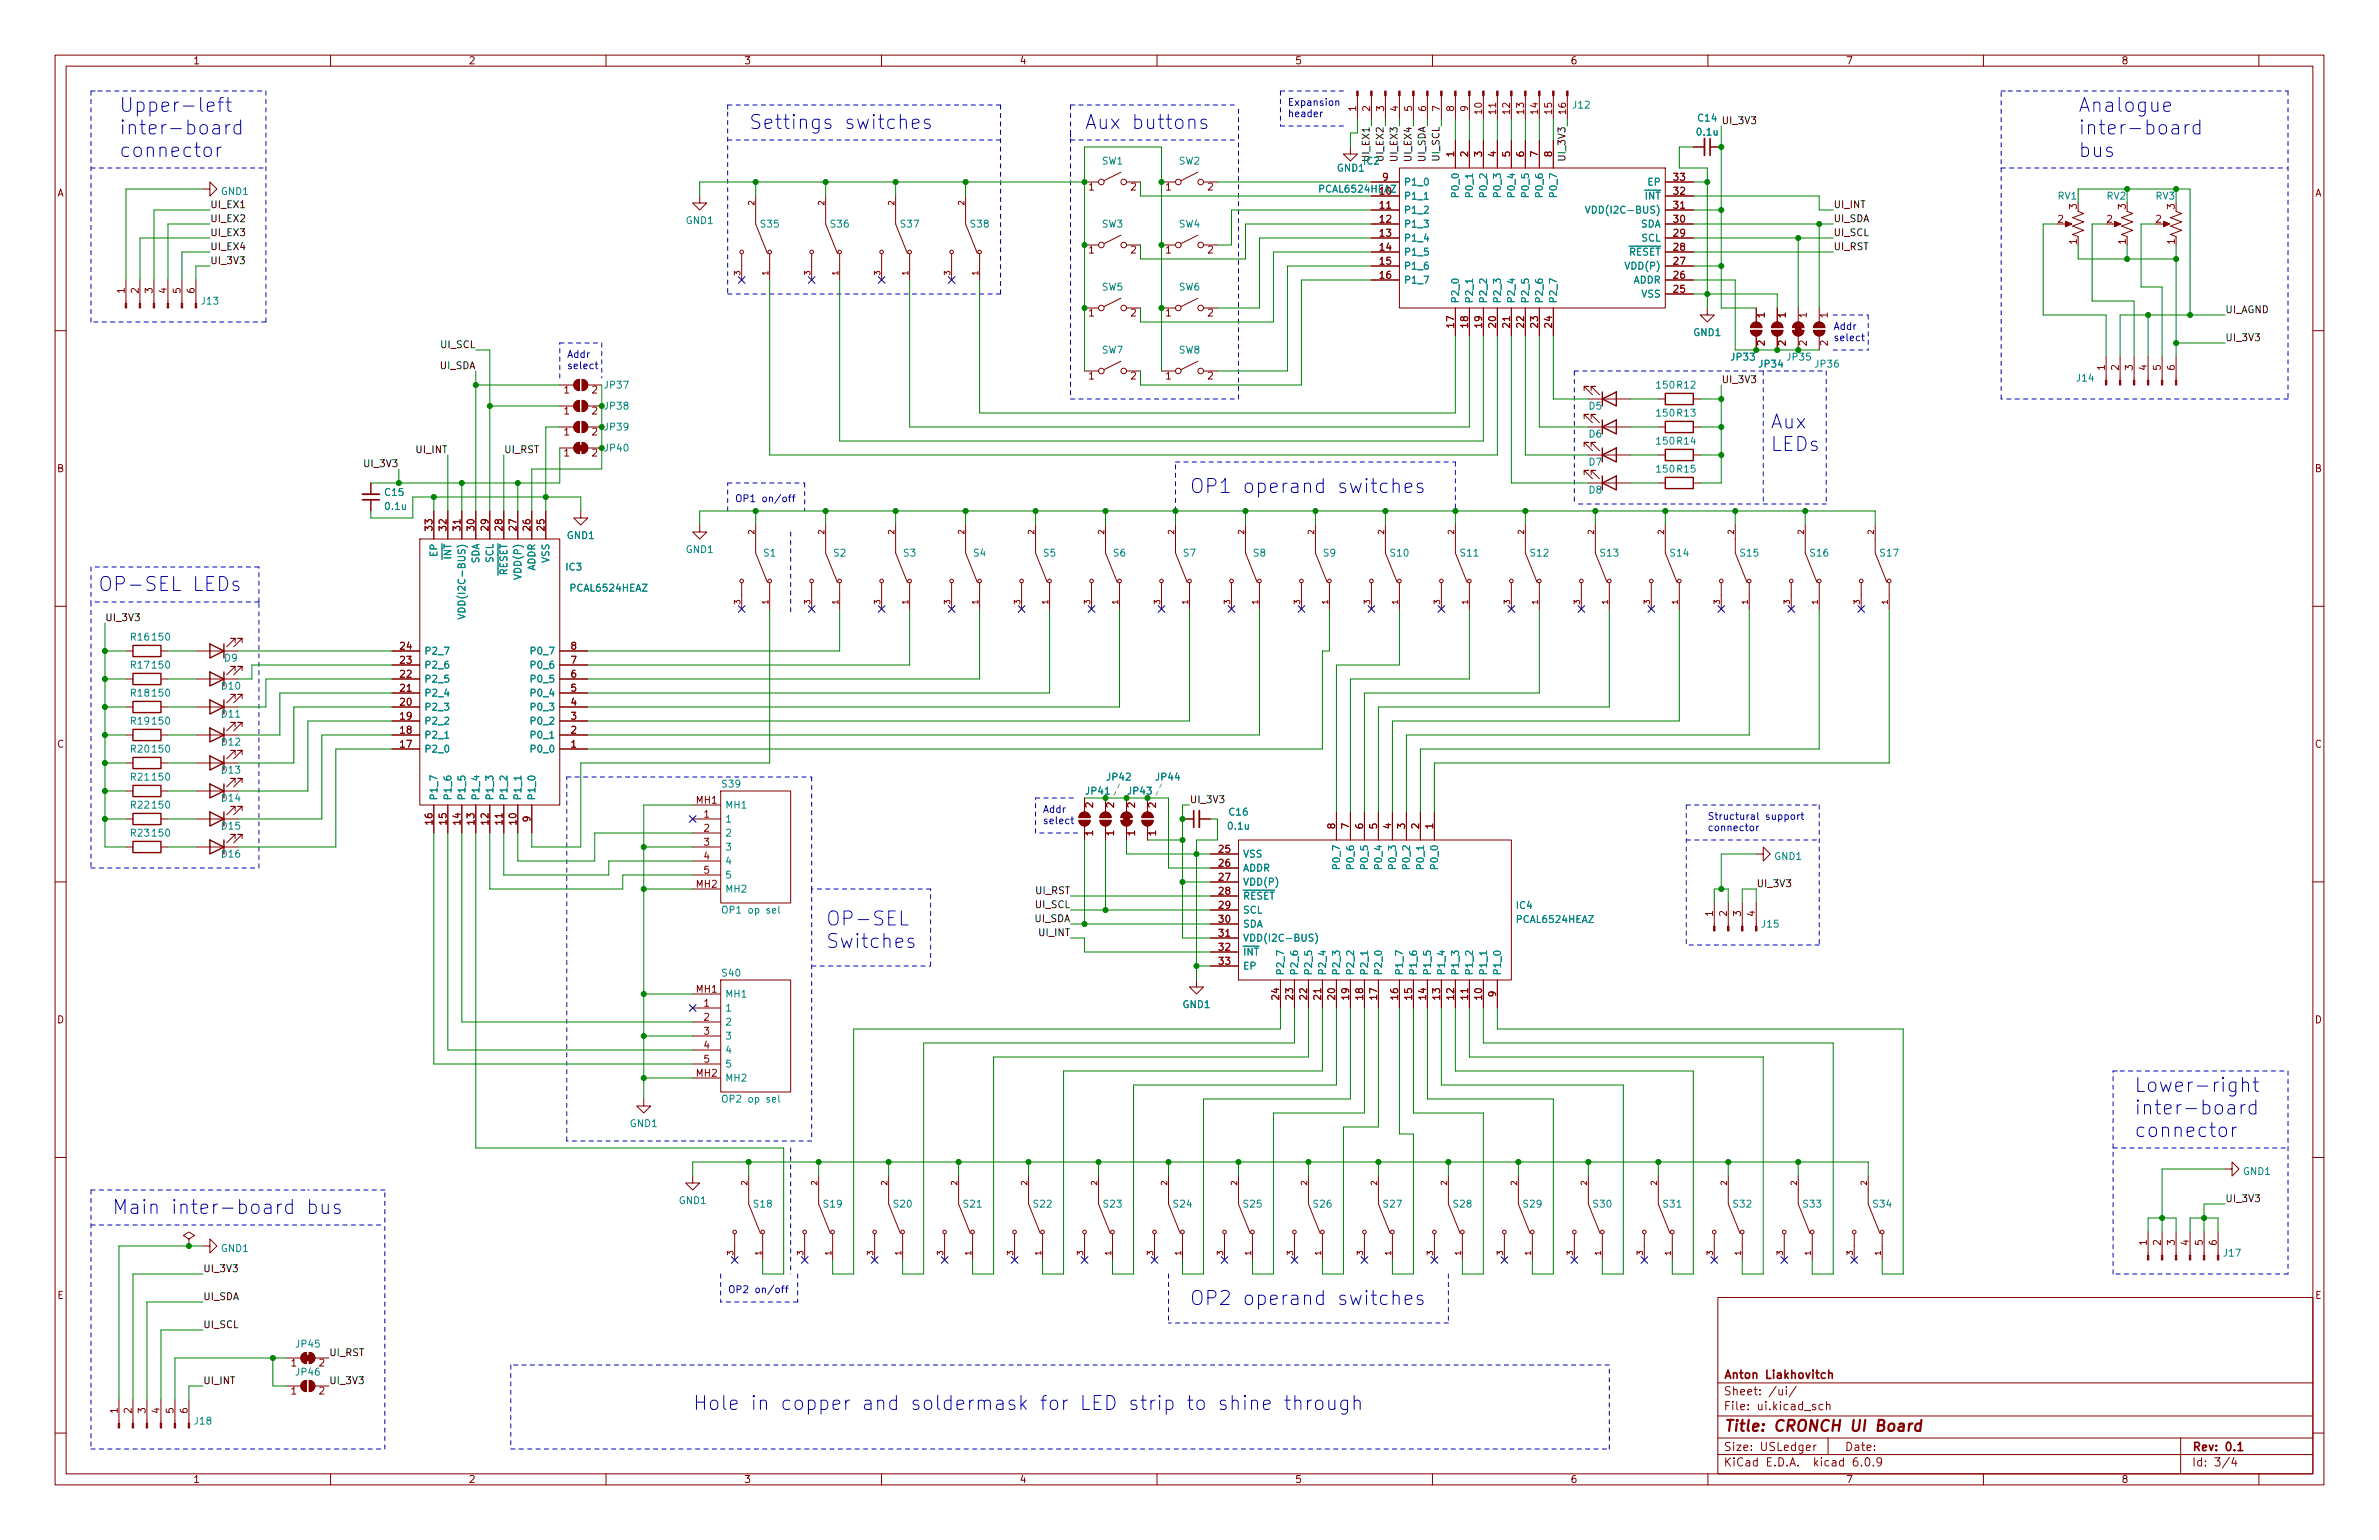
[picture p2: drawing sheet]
<svg xmlns="http://www.w3.org/2000/svg" width="432mm" height="279mm" viewBox="0 0 432 279" stroke-linecap="round" stroke-linejoin="round" font-family="sans-serif">
<defs><g id="words">
<g font-size="3.5" fill="#0000c2">
<text x="21.6" y="20.3">Upper-left</text>
<text x="135.9" y="23.4">Settings switches</text>
<text x="196.8" y="23.4">Aux buttons</text>
<text x="377.2" y="20.3">Analogue</text>
<text x="21.6" y="24.4">inter-board</text>
<text x="21.6" y="28.5">connector</text>
<text x="377.2" y="24.4">inter-board</text>
<text x="377.2" y="28.5">bus</text>
<text x="321.3" y="77.8">Aux</text>
<text x="321.3" y="81.9">LEDs</text>
<text x="215.9" y="89.5">OP1 operand switches</text>
<text x="17.8" y="107.3">OP-SEL LEDs</text>
<text x="149.9" y="167.9">OP-SEL</text>
<text x="149.9" y="172">Switches</text>
<text x="387.3" y="198.1">Lower-right</text>
<text x="387.3" y="202.2">inter-board</text>
<text x="387.3" y="206.3">connector</text>
<text x="20.3" y="220.3">Main inter-board bus</text>
<text x="215.9" y="236.8">OP2 operand switches</text>
<text x="125.7" y="255.8">Hole in copper and soldermask for LED strip to shine through</text>
</g>
<text font-size="2.8" fill="#840000" x="312.8" y="259.7">Title: CRONCH UI Board</text>
<g font-size="2.1" fill="#840000">
<text x="312.8" y="250.2">Anton Liakhovitch</text>
<text x="312.8" y="255.9">File: ui.kicad_sch</text>
<text x="312.8" y="253.2">Sheet: /ui/</text>
<text x="312.8" y="263.2">Size: USLedger</text>
<text x="334.8" y="263.2">Date:</text>
<text x="397.8" y="263.2">Rev: 0.1</text>
<text x="312.8" y="266">KiCad E.D.A. kicad 6.0.9</text>
<text x="397.8" y="266">Id: 3/4</text>
</g>
<g font-size="1.8" fill="#840000">
<text x="35" y="11.7">1</text>
<text x="85" y="11.7">2</text>
<text x="135" y="11.7">3</text>
<text x="185" y="11.7">4</text>
<text x="235" y="11.7">5</text>
<text x="285" y="11.7">6</text>
<text x="335" y="11.7">7</text>
<text x="385" y="11.7">8</text>
<text x="246.1" y="20.2" transform="rotate(-90 246.1 20.2)">1</text>
<text x="248.7" y="20.2" transform="rotate(-90 248.7 20.2)">2</text>
<text x="251.2" y="20.2" transform="rotate(-90 251.2 20.2)">3</text>
<text x="253.7" y="20.2" transform="rotate(-90 253.7 20.2)">4</text>
<text x="256.3" y="20.2" transform="rotate(-90 256.3 20.2)">5</text>
<text x="258.8" y="20.2" transform="rotate(-90 258.8 20.2)">6</text>
<text x="261.4" y="20.2" transform="rotate(-90 261.4 20.2)">7</text>
<text x="263.9" y="20.2" transform="rotate(-90 263.9 20.2)">8</text>
<text x="266.4" y="20.2" transform="rotate(-90 266.4 20.2)">9</text>
<text x="269" y="20.7" transform="rotate(-90 269 20.7)">10</text>
<text x="271.5" y="20.7" transform="rotate(-90 271.5 20.7)">11</text>
<text x="274.1" y="20.7" transform="rotate(-90 274.1 20.7)">12</text>
<text x="276.6" y="20.7" transform="rotate(-90 276.6 20.7)">13</text>
<text x="279.1" y="20.7" transform="rotate(-90 279.1 20.7)">14</text>
<text x="281.7" y="20.7" transform="rotate(-90 281.7 20.7)">15</text>
<text x="284.2" y="20.7" transform="rotate(-90 284.2 20.7)">16</text>
<text x="263.9" y="28.4" transform="rotate(-90 263.9 28.4)">1</text>
<text x="266.4" y="28.4" transform="rotate(-90 266.4 28.4)">2</text>
<text x="269" y="28.4" transform="rotate(-90 269 28.4)">3</text>
<text x="271.5" y="28.4" transform="rotate(-90 271.5 28.4)">4</text>
<text x="274.1" y="28.4" transform="rotate(-90 274.1 28.4)">5</text>
<text x="276.6" y="28.4" transform="rotate(-90 276.6 28.4)">6</text>
<text x="279.1" y="28.4" transform="rotate(-90 279.1 28.4)">7</text>
<text x="281.7" y="28.4" transform="rotate(-90 281.7 28.4)">8</text>
<text x="10.3" y="35.6">A</text>
<text x="197.6" y="34.5">1</text>
<text x="205.2" y="34.5">2</text>
<text x="211.6" y="34.5">1</text>
<text x="219.2" y="34.5">2</text>
<text x="250.5" y="35.3">10</text>
<text x="251" y="32.8">9</text>
<text x="303.8" y="35.3">32</text>
<text x="303.8" y="32.8">33</text>
<text x="420.1" y="35.6">A</text>
<text x="250.5" y="37.8">11</text>
<text x="250.5" y="40.4">12</text>
<text x="303.8" y="40.4">30</text>
<text x="303.8" y="37.8">31</text>
<text x="373.5" y="40.4">2</text>
<text x="376.9" y="38" transform="rotate(-90 376.9 38)">3</text>
<text x="382.4" y="40.4">2</text>
<text x="385.8" y="38" transform="rotate(-90 385.8 38)">3</text>
<text x="391.3" y="40.4">2</text>
<text x="394.7" y="38" transform="rotate(-90 394.7 38)">3</text>
<text x="197.6" y="46">1</text>
<text x="205.2" y="46">2</text>
<text x="211.6" y="46">1</text>
<text x="219.2" y="46">2</text>
<text x="250.5" y="42.9">13</text>
<text x="250.5" y="45.5">14</text>
<text x="303.8" y="45.5">28</text>
<text x="303.8" y="42.9">29</text>
<text x="376.9" y="44.3" transform="rotate(-90 376.9 44.3)">1</text>
<text x="385.8" y="44.3" transform="rotate(-90 385.8 44.3)">1</text>
<text x="394.7" y="44.3" transform="rotate(-90 394.7 44.3)">1</text>
<text x="22.6" y="53.2" transform="rotate(-90 22.6 53.2)">1</text>
<text x="25.1" y="53.2" transform="rotate(-90 25.1 53.2)">2</text>
<text x="27.7" y="53.2" transform="rotate(-90 27.7 53.2)">3</text>
<text x="30.2" y="53.2" transform="rotate(-90 30.2 53.2)">4</text>
<text x="32.8" y="53.2" transform="rotate(-90 32.8 53.2)">5</text>
<text x="35.3" y="53.2" transform="rotate(-90 35.3 53.2)">6</text>
<text x="250.5" y="48">15</text>
<text x="250.5" y="50.5">16</text>
<text x="303.8" y="53.1">25</text>
<text x="303.8" y="50.5">26</text>
<text x="303.8" y="48">27</text>
<text x="197.6" y="57.4">1</text>
<text x="205.2" y="57.4">2</text>
<text x="211.6" y="57.4">1</text>
<text x="219.2" y="57.4">2</text>
<text x="263.9" y="59.4" transform="rotate(-90 263.9 59.4)">17</text>
<text x="266.4" y="59.4" transform="rotate(-90 266.4 59.4)">18</text>
<text x="269" y="59.4" transform="rotate(-90 269 59.4)">19</text>
<text x="271.5" y="59.4" transform="rotate(-90 271.5 59.4)">20</text>
<text x="274.1" y="59.4" transform="rotate(-90 274.1 59.4)">21</text>
<text x="276.6" y="59.4" transform="rotate(-90 276.6 59.4)">22</text>
<text x="279.1" y="59.4" transform="rotate(-90 279.1 59.4)">23</text>
<text x="281.7" y="59.4" transform="rotate(-90 281.7 59.4)">24</text>
<text x="320.3" y="57.6" transform="rotate(-90 320.3 57.6)">1</text>
<text x="324.1" y="57.6" transform="rotate(-90 324.1 57.6)">1</text>
<text x="327.9" y="57.6" transform="rotate(-90 327.9 57.6)">1</text>
<text x="331.7" y="57.6" transform="rotate(-90 331.7 57.6)">1</text>
<text x="320.3" y="62.7" transform="rotate(-90 320.3 62.7)">2</text>
<text x="324.1" y="62.7" transform="rotate(-90 324.1 62.7)">2</text>
<text x="327.9" y="62.7" transform="rotate(-90 327.9 62.7)">2</text>
<text x="331.7" y="62.7" transform="rotate(-90 331.7 62.7)">2</text>
<text x="102.4" y="71.4">1</text>
<text x="107.5" y="71.4">2</text>
<text x="197.6" y="68.8">1</text>
<text x="205.2" y="68.8">2</text>
<text x="211.6" y="68.8">1</text>
<text x="219.2" y="68.8">2</text>
<text x="382" y="67.2" transform="rotate(-90 382 67.2)">1</text>
<text x="384.6" y="67.2" transform="rotate(-90 384.6 67.2)">2</text>
<text x="387.1" y="67.2" transform="rotate(-90 387.1 67.2)">3</text>
<text x="389.6" y="67.2" transform="rotate(-90 389.6 67.2)">4</text>
<text x="392.2" y="67.2" transform="rotate(-90 392.2 67.2)">5</text>
<text x="394.7" y="67.2" transform="rotate(-90 394.7 67.2)">6</text>
<text x="102.4" y="75.2">1</text>
<text x="107.5" y="75.2">2</text>
<text x="102.4" y="79">1</text>
<text x="102.4" y="82.8">1</text>
<text x="107.5" y="79">2</text>
<text x="107.5" y="82.8">2</text>
<text x="10.3" y="85.7">B</text>
<text x="420.1" y="85.7">B</text>
<text x="78.5" y="96.2" transform="rotate(-90 78.5 96.2)">33</text>
<text x="81" y="96.2" transform="rotate(-90 81 96.2)">32</text>
<text x="83.6" y="96.2" transform="rotate(-90 83.6 96.2)">31</text>
<text x="86.1" y="96.2" transform="rotate(-90 86.1 96.2)">30</text>
<text x="88.6" y="96.2" transform="rotate(-90 88.6 96.2)">29</text>
<text x="91.2" y="96.2" transform="rotate(-90 91.2 96.2)">28</text>
<text x="93.7" y="96.2" transform="rotate(-90 93.7 96.2)">27</text>
<text x="96.3" y="96.2" transform="rotate(-90 96.3 96.2)">26</text>
<text x="98.8" y="96.2" transform="rotate(-90 98.8 96.2)">25</text>
<text x="72.7" y="117.9">24</text>
<text x="103.6" y="117.9">8</text>
<text x="72.7" y="125.5">21</text>
<text x="72.7" y="122.9">22</text>
<text x="72.7" y="120.4">23</text>
<text x="103.6" y="125.5">5</text>
<text x="103.6" y="122.9">6</text>
<text x="103.6" y="120.4">7</text>
<text x="72.7" y="130.6">19</text>
<text x="72.7" y="128">20</text>
<text x="103.6" y="130.6">3</text>
<text x="103.6" y="128">4</text>
<text x="10.3" y="135.6">C</text>
<text x="72.7" y="135.6">17</text>
<text x="72.7" y="133.1">18</text>
<text x="103.6" y="135.6">1</text>
<text x="103.6" y="133.1">2</text>
<text x="420.1" y="135.6">C</text>
<text x="78.5" y="149.6" transform="rotate(-90 78.5 149.6)">16</text>
<text x="81" y="149.6" transform="rotate(-90 81 149.6)">15</text>
<text x="83.6" y="149.6" transform="rotate(-90 83.6 149.6)">14</text>
<text x="86.1" y="149.6" transform="rotate(-90 86.1 149.6)">13</text>
<text x="88.6" y="149.6" transform="rotate(-90 88.6 149.6)">12</text>
<text x="91.2" y="149.6" transform="rotate(-90 91.2 149.6)">11</text>
<text x="93.7" y="149.6" transform="rotate(-90 93.7 149.6)">10</text>
<text x="96.3" y="149.1" transform="rotate(-90 96.3 149.1)">9</text>
<text x="126.4" y="145.8">MH1</text>
<text x="127.8" y="148.3">1</text>
<text x="198.4" y="146.5" transform="rotate(-90 198.4 146.5)">2</text>
<text x="202.2" y="146.5" transform="rotate(-90 202.2 146.5)">2</text>
<text x="206" y="146.5" transform="rotate(-90 206 146.5)">2</text>
<text x="209.8" y="146.5" transform="rotate(-90 209.8 146.5)">2</text>
<text x="127.8" y="150.9">2</text>
<text x="127.8" y="153.4">3</text>
<text x="127.8" y="156">4</text>
<text x="198.4" y="151.6" transform="rotate(-90 198.4 151.6)">1</text>
<text x="202.2" y="151.6" transform="rotate(-90 202.2 151.6)">1</text>
<text x="206" y="151.6" transform="rotate(-90 206 151.6)">1</text>
<text x="209.8" y="151.6" transform="rotate(-90 209.8 151.6)">1</text>
<text x="221.3" y="154.7">25</text>
<text x="242.3" y="150.4" transform="rotate(-90 242.3 150.4)">8</text>
<text x="244.9" y="150.4" transform="rotate(-90 244.9 150.4)">7</text>
<text x="247.4" y="150.4" transform="rotate(-90 247.4 150.4)">6</text>
<text x="249.9" y="150.4" transform="rotate(-90 249.9 150.4)">5</text>
<text x="252.5" y="150.4" transform="rotate(-90 252.5 150.4)">4</text>
<text x="255" y="150.4" transform="rotate(-90 255 150.4)">3</text>
<text x="257.6" y="150.4" transform="rotate(-90 257.6 150.4)">2</text>
<text x="260.1" y="150.4" transform="rotate(-90 260.1 150.4)">1</text>
<text x="126.4" y="161">MH2</text>
<text x="127.8" y="158.5">5</text>
<text x="221.3" y="157.2">26</text>
<text x="221.3" y="159.8">27</text>
<text x="221.3" y="162.3">28</text>
<text x="221.3" y="164.8">29</text>
<text x="221.3" y="167.4">30</text>
<text x="310.9" y="166.2" transform="rotate(-90 310.9 166.2)">1</text>
<text x="313.4" y="166.2" transform="rotate(-90 313.4 166.2)">2</text>
<text x="316" y="166.2" transform="rotate(-90 316 166.2)">3</text>
<text x="318.5" y="166.2" transform="rotate(-90 318.5 166.2)">4</text>
<text x="221.3" y="169.9">31</text>
<text x="221.3" y="172.5">32</text>
<text x="221.3" y="175">33</text>
<text x="10.3" y="185.7">D</text>
<text x="126.4" y="180.1">MH1</text>
<text x="127.8" y="182.6">1</text>
<text x="127.8" y="185.2">2</text>
<text x="232.2" y="181.3" transform="rotate(-90 232.2 181.3)">24</text>
<text x="234.7" y="181.3" transform="rotate(-90 234.7 181.3)">23</text>
<text x="237.2" y="181.3" transform="rotate(-90 237.2 181.3)">22</text>
<text x="239.8" y="181.3" transform="rotate(-90 239.8 181.3)">21</text>
<text x="242.3" y="181.3" transform="rotate(-90 242.3 181.3)">20</text>
<text x="244.9" y="181.3" transform="rotate(-90 244.9 181.3)">19</text>
<text x="247.4" y="181.3" transform="rotate(-90 247.4 181.3)">18</text>
<text x="249.9" y="181.3" transform="rotate(-90 249.9 181.3)">17</text>
<text x="253.7" y="181.3" transform="rotate(-90 253.7 181.3)">16</text>
<text x="256.3" y="181.3" transform="rotate(-90 256.3 181.3)">15</text>
<text x="258.8" y="181.3" transform="rotate(-90 258.8 181.3)">14</text>
<text x="261.4" y="181.3" transform="rotate(-90 261.4 181.3)">13</text>
<text x="263.9" y="181.3" transform="rotate(-90 263.9 181.3)">12</text>
<text x="266.4" y="181.3" transform="rotate(-90 266.4 181.3)">11</text>
<text x="269" y="181.3" transform="rotate(-90 269 181.3)">10</text>
<text x="271.5" y="180.8" transform="rotate(-90 271.5 180.8)">9</text>
<text x="420.1" y="185.7">D</text>
<text x="127.8" y="187.7">3</text>
<text x="127.8" y="190.2">4</text>
<text x="126.4" y="195.3">MH2</text>
<text x="127.8" y="192.8">5</text>
<text x="389.6" y="225.9" transform="rotate(-90 389.6 225.9)">1</text>
<text x="392.2" y="225.9" transform="rotate(-90 392.2 225.9)">2</text>
<text x="394.7" y="225.9" transform="rotate(-90 394.7 225.9)">3</text>
<text x="397.3" y="225.9" transform="rotate(-90 397.3 225.9)">4</text>
<text x="399.8" y="225.9" transform="rotate(-90 399.8 225.9)">5</text>
<text x="402.3" y="225.9" transform="rotate(-90 402.3 225.9)">6</text>
<text x="10.4" y="235.7">E</text>
<text x="420.2" y="235.7">E</text>
<text x="52.8" y="247.9">1</text>
<text x="57.9" y="247.9">2</text>
<text x="21.3" y="256.4" transform="rotate(-90 21.3 256.4)">1</text>
<text x="23.9" y="256.4" transform="rotate(-90 23.9 256.4)">2</text>
<text x="26.4" y="256.4" transform="rotate(-90 26.4 256.4)">3</text>
<text x="29" y="256.4" transform="rotate(-90 29 256.4)">4</text>
<text x="31.5" y="256.4" transform="rotate(-90 31.5 256.4)">5</text>
<text x="34" y="256.4" transform="rotate(-90 34 256.4)">6</text>
<text x="52.8" y="253">1</text>
<text x="57.9" y="253">2</text>
<text x="35" y="269.1">1</text>
<text x="85" y="269.1">2</text>
<text x="135" y="269.1">3</text>
<text x="185" y="269.1">4</text>
<text x="235" y="269.1">5</text>
<text x="285" y="269.1">6</text>
<text x="335" y="269.1">7</text>
<text x="385" y="269.1">8</text>
</g>
<g font-size="1.8" fill="#0000c2">
<text x="233.7" y="19.2">Expansion</text>
<text x="233.7" y="21.2">header</text>
<text x="332.7" y="59.8">Addr</text>
<text x="102.9" y="64.9">Addr</text>
<text x="332.7" y="61.9">select</text>
<text x="102.9" y="67">select</text>
<text x="133.3" y="91.1">OP1 on/off</text>
<text x="189.2" y="147.5">Addr</text>
<text x="189.2" y="149.5">select</text>
<text x="309.9" y="148.7">Structural support</text>
<text x="309.9" y="150.8">connector</text>
<text x="132.1" y="234.6">OP2 on/off</text>
</g>
<g font-size="1.8" fill="#008484">
<text x="285.5" y="19.7">J12</text>
<text x="308.3" y="22">C14</text>
<text x="200" y="29.8">SW1</text>
<text x="214" y="29.8">SW2</text>
<text x="247.5" y="29.8">IC2</text>
<text x="308.1" y="24.6">0.1u</text>
<text x="40.2" y="35.4">GND1</text>
<text x="239.6" y="34.9">PCAL6524HEAZ</text>
<text x="242.7" y="31.1">GND1</text>
<text x="254.8" y="33.7">P1_0</text>
<text x="264.8" y="35.4" transform="rotate(-90 264.8 35.4)">P0_0</text>
<text x="267.3" y="35.4" transform="rotate(-90 267.3 35.4)">P0_1</text>
<text x="269.9" y="35.4" transform="rotate(-90 269.9 35.4)">P0_2</text>
<text x="272.4" y="35.4" transform="rotate(-90 272.4 35.4)">P0_3</text>
<text x="275" y="35.4" transform="rotate(-90 275 35.4)">P0_4</text>
<text x="277.5" y="35.4" transform="rotate(-90 277.5 35.4)">P0_5</text>
<text x="280" y="35.4" transform="rotate(-90 280 35.4)">P0_6</text>
<text x="282.6" y="35.4" transform="rotate(-90 282.6 35.4)">P0_7</text>
<text x="299.1" y="33.7">EP</text>
<text x="124.5" y="40.6">GND1</text>
<text x="138.1" y="41.3">S35</text>
<text x="150.8" y="41.3">S36</text>
<text x="163.5" y="41.3">S37</text>
<text x="176.2" y="41.3">S38</text>
<text x="200" y="41.3">SW3</text>
<text x="214" y="41.3">SW4</text>
<text x="254.8" y="36.2">P1_1</text>
<text x="254.8" y="38.7">P1_2</text>
<text x="254.8" y="41.3">P1_3</text>
<text x="289.5" y="38.7">VDD(I2C-BUS)</text>
<text x="297.3" y="36.2">~{INT}</text>
<text x="297.8" y="41.3">SDA</text>
<text x="373.5" y="36.2">RV1</text>
<text x="382.4" y="36.2">RV2</text>
<text x="391.3" y="36.2">RV3</text>
<text x="254.8" y="43.8">P1_4</text>
<text x="254.8" y="46.4">P1_5</text>
<text x="294.2" y="46.4">~{RESET}</text>
<text x="298" y="43.8">SCL</text>
<text x="200" y="52.7">SW5</text>
<text x="214" y="52.7">SW6</text>
<text x="254.8" y="48.9">P1_6</text>
<text x="254.8" y="51.4">P1_7</text>
<text x="295.4" y="48.9">VDD(P)</text>
<text x="296.4" y="51.4">ADDR</text>
<text x="298" y="54">VSS</text>
<text x="36.6" y="55.2">J13</text>
<text x="264.8" y="55.1" transform="rotate(-90 264.8 55.1)">P2_0</text>
<text x="267.3" y="55.1" transform="rotate(-90 267.3 55.1)">P2_1</text>
<text x="269.9" y="55.1" transform="rotate(-90 269.9 55.1)">P2_2</text>
<text x="272.4" y="55.1" transform="rotate(-90 272.4 55.1)">P2_3</text>
<text x="275" y="55.1" transform="rotate(-90 275 55.1)">P2_4</text>
<text x="277.5" y="55.1" transform="rotate(-90 277.5 55.1)">P2_5</text>
<text x="280" y="55.1" transform="rotate(-90 280 55.1)">P2_6</text>
<text x="282.6" y="55.1" transform="rotate(-90 282.6 55.1)">P2_7</text>
<text x="200" y="64.1">SW7</text>
<text x="214" y="64.1">SW8</text>
<text x="307.4" y="61">GND1</text>
<text x="314.3" y="65.4">JP33</text>
<text x="324.5" y="65.4">JP35</text>
<text x="109.8" y="70.5">JP37</text>
<text x="300.8" y="70.5">150 R12</text>
<text x="319.4" y="66.7">JP34</text>
<text x="329.5" y="66.7">JP36</text>
<text x="377" y="69.2">J14</text>
<text x="109.8" y="74.3">JP38</text>
<text x="288.4" y="74.3">D5</text>
<text x="300.8" y="75.6">150 R13</text>
<text x="109.8" y="78.1">JP39</text>
<text x="109.8" y="81.9">JP40</text>
<text x="288.4" y="79.4">D6</text>
<text x="300.8" y="80.6">150 R14</text>
<text x="69.9" y="90">C15</text>
<text x="288.4" y="89.5">D8</text>
<text x="288.4" y="84.5">D7</text>
<text x="300.8" y="85.7">150 R15</text>
<text x="70" y="92.5">0.1u</text>
<text x="79.4" y="100.9" transform="rotate(-90 79.4 100.9)">EP</text>
<text x="103" y="97.8">GND1</text>
<text x="124.5" y="100.3">GND1</text>
<text x="138.6" y="101">S1</text>
<text x="151.3" y="101">S2</text>
<text x="164" y="101">S3</text>
<text x="176.7" y="101">S4</text>
<text x="189.4" y="101">S5</text>
<text x="202.1" y="101">S6</text>
<text x="214.8" y="101">S7</text>
<text x="227.5" y="101">S8</text>
<text x="240.2" y="101">S9</text>
<text x="252.4" y="101">S10</text>
<text x="265.1" y="101">S11</text>
<text x="277.8" y="101">S12</text>
<text x="290.5" y="101">S13</text>
<text x="303.2" y="101">S14</text>
<text x="315.9" y="101">S15</text>
<text x="328.6" y="101">S16</text>
<text x="341.3" y="101">S17</text>
<text x="81.9" y="102.8" transform="rotate(-90 81.9 102.8)">~{INT}</text>
<text x="87" y="102.3" transform="rotate(-90 87 102.3)">SDA</text>
<text x="89.5" y="102.1" transform="rotate(-90 89.5 102.1)">SCL</text>
<text x="92.1" y="105.8" transform="rotate(-90 92.1 105.8)">~{RESET}</text>
<text x="94.6" y="104.6" transform="rotate(-90 94.6 104.6)">VDD(P)</text>
<text x="97.2" y="103.7" transform="rotate(-90 97.2 103.7)">ADDR</text>
<text x="99.7" y="102.1" transform="rotate(-90 99.7 102.1)">VSS</text>
<text x="102.8" y="103.5">IC3</text>
<text x="103.7" y="107.3">PCAL6524HEAZ</text>
<text x="84.5" y="110.5" transform="rotate(-90 84.5 110.5)">VDD(I2C-BUS)</text>
<text x="23.8" y="116.2">R16</text>
<text x="27.7" y="116.2">150</text>
<text x="77" y="118.7">P2_7</text>
<text x="96.7" y="118.7">P0_7</text>
<text x="23.8" y="121.3">R17</text>
<text x="27.7" y="121.3">150</text>
<text x="40.3" y="125.1">D10</text>
<text x="40.8" y="120">D9</text>
<text x="77" y="123.8">P2_5</text>
<text x="77" y="121.3">P2_6</text>
<text x="96.7" y="123.8">P0_5</text>
<text x="96.7" y="121.3">P0_6</text>
<text x="23.8" y="131.4">R19</text>
<text x="23.8" y="126.4">R18</text>
<text x="27.7" y="131.4">150</text>
<text x="27.7" y="126.4">150</text>
<text x="40.3" y="130.2">D11</text>
<text x="77" y="131.4">P2_2</text>
<text x="77" y="128.9">P2_3</text>
<text x="77" y="126.4">P2_4</text>
<text x="96.7" y="131.4">P0_2</text>
<text x="96.7" y="128.9">P0_3</text>
<text x="96.7" y="126.4">P0_4</text>
<text x="23.8" y="136.5">R20</text>
<text x="27.7" y="136.5">150</text>
<text x="40.3" y="135.3">D12</text>
<text x="77" y="136.5">P2_0</text>
<text x="77" y="134">P2_1</text>
<text x="96.7" y="136.5">P0_0</text>
<text x="96.7" y="134">P0_1</text>
<text x="23.8" y="141.6">R21</text>
<text x="27.7" y="141.6">150</text>
<text x="40.3" y="140.3">D13</text>
<text x="131.1" y="142.9">S39</text>
<text x="201" y="141.6">JP42</text>
<text x="209.9" y="141.6">JP44</text>
<text x="23.8" y="146.7">R22</text>
<text x="27.7" y="146.7">150</text>
<text x="40.3" y="145.4">D14</text>
<text x="79.4" y="145.3" transform="rotate(-90 79.4 145.3)">P1_7</text>
<text x="81.9" y="145.3" transform="rotate(-90 81.9 145.3)">P1_6</text>
<text x="84.5" y="145.3" transform="rotate(-90 84.5 145.3)">P1_5</text>
<text x="87" y="145.3" transform="rotate(-90 87 145.3)">P1_4</text>
<text x="89.5" y="145.3" transform="rotate(-90 89.5 145.3)">P1_3</text>
<text x="92.1" y="145.3" transform="rotate(-90 92.1 145.3)">P1_2</text>
<text x="94.6" y="145.3" transform="rotate(-90 94.6 145.3)">P1_1</text>
<text x="97.2" y="145.3" transform="rotate(-90 97.2 145.3)">P1_0</text>
<text x="131.6" y="149.2">1</text>
<text x="131.6" y="146.7">MH1</text>
<text x="197.2" y="144.1">JP41</text>
<text x="204.8" y="144.1">JP43</text>
<text x="223.2" y="148">C16</text>
<text x="23.8" y="151.8">R23</text>
<text x="27.7" y="151.8">150</text>
<text x="40.3" y="155.6">D16</text>
<text x="40.3" y="150.5">D15</text>
<text x="131.6" y="151.8">2</text>
<text x="131.6" y="154.3">3</text>
<text x="223" y="150.5">0.1u</text>
<text x="225.6" y="155.6">VSS</text>
<text x="131.6" y="156.8">4</text>
<text x="131.6" y="159.4">5</text>
<text x="131.6" y="161.9">MH2</text>
<text x="225.6" y="158.1">ADDR</text>
<text x="225.6" y="160.7">VDD(P)</text>
<text x="243.2" y="157.3" transform="rotate(-90 243.2 157.3)">P0_7</text>
<text x="245.7" y="157.3" transform="rotate(-90 245.7 157.3)">P0_6</text>
<text x="248.3" y="157.3" transform="rotate(-90 248.3 157.3)">P0_5</text>
<text x="250.8" y="157.3" transform="rotate(-90 250.8 157.3)">P0_4</text>
<text x="253.4" y="157.3" transform="rotate(-90 253.4 157.3)">P0_3</text>
<text x="255.9" y="157.3" transform="rotate(-90 255.9 157.3)">P0_2</text>
<text x="258.4" y="157.3" transform="rotate(-90 258.4 157.3)">P0_1</text>
<text x="261" y="157.3" transform="rotate(-90 261 157.3)">P0_0</text>
<text x="322.1" y="156">GND1</text>
<text x="131.7" y="165.7">OP1 op sel</text>
<text x="225.6" y="163.2">~{RESET}</text>
<text x="225.6" y="165.7">SCL</text>
<text x="275.3" y="164.9">IC4</text>
<text x="275.5" y="167.4">PCAL6524HEAZ</text>
<text x="225.6" y="168.3">SDA</text>
<text x="225.6" y="170.8">VDD(I2C-BUS)</text>
<text x="225.6" y="173.4">~{INT}</text>
<text x="319.8" y="168.3">J15</text>
<text x="131.1" y="177.2">S40</text>
<text x="225.6" y="175.9">EP</text>
<text x="233" y="177" transform="rotate(-90 233 177)">P2_7</text>
<text x="235.6" y="177" transform="rotate(-90 235.6 177)">P2_6</text>
<text x="238.1" y="177" transform="rotate(-90 238.1 177)">P2_5</text>
<text x="240.7" y="177" transform="rotate(-90 240.7 177)">P2_4</text>
<text x="243.2" y="177" transform="rotate(-90 243.2 177)">P2_3</text>
<text x="245.7" y="177" transform="rotate(-90 245.7 177)">P2_2</text>
<text x="248.3" y="177" transform="rotate(-90 248.3 177)">P2_1</text>
<text x="250.8" y="177" transform="rotate(-90 250.8 177)">P2_0</text>
<text x="254.6" y="177" transform="rotate(-90 254.6 177)">P1_7</text>
<text x="257.2" y="177" transform="rotate(-90 257.2 177)">P1_6</text>
<text x="259.7" y="177" transform="rotate(-90 259.7 177)">P1_5</text>
<text x="262.3" y="177" transform="rotate(-90 262.3 177)">P1_4</text>
<text x="264.8" y="177" transform="rotate(-90 264.8 177)">P1_3</text>
<text x="267.3" y="177" transform="rotate(-90 267.3 177)">P1_2</text>
<text x="269.9" y="177" transform="rotate(-90 269.9 177)">P1_1</text>
<text x="272.4" y="177" transform="rotate(-90 272.4 177)">P1_0</text>
<text x="131.6" y="183.5">1</text>
<text x="131.6" y="181">MH1</text>
<text x="214.7" y="182.9">GND1</text>
<text x="131.6" y="186.1">2</text>
<text x="131.6" y="188.6">3</text>
<text x="131.6" y="191.1">4</text>
<text x="131.6" y="193.7">5</text>
<text x="131.6" y="196.2">MH2</text>
<text x="131.7" y="200">OP2 op sel</text>
<text x="114.4" y="204.5">GND1</text>
<text x="407.2" y="213.2">GND1</text>
<text x="123.3" y="218.4">GND1</text>
<text x="136.9" y="219.1">S18</text>
<text x="149.6" y="219.1">S19</text>
<text x="162.3" y="219.1">S20</text>
<text x="175" y="219.1">S21</text>
<text x="187.7" y="219.1">S22</text>
<text x="200.4" y="219.1">S23</text>
<text x="213.1" y="219.1">S24</text>
<text x="225.8" y="219.1">S25</text>
<text x="238.5" y="219.1">S26</text>
<text x="251.2" y="219.1">S27</text>
<text x="263.9" y="219.1">S28</text>
<text x="276.6" y="219.1">S29</text>
<text x="289.3" y="219.1">S30</text>
<text x="302" y="219.1">S31</text>
<text x="314.7" y="219.1">S32</text>
<text x="327.4" y="219.1">S33</text>
<text x="340.1" y="219.1">S34</text>
<text x="40.2" y="227.1">GND1</text>
<text x="403.7" y="228">J17</text>
<text x="53.8" y="244.5">JP45</text>
<text x="53.8" y="249.6">JP46</text>
<text x="35.4" y="258.4">J18</text>
</g>
<g font-size="1.8">
<text x="312.4" y="22.5">UI_3V3</text>
<text x="248.6" y="29" transform="rotate(-90 248.6 29)">UI_EX1</text>
<text x="251.1" y="29" transform="rotate(-90 251.1 29)">UI_EX2</text>
<text x="253.7" y="29" transform="rotate(-90 253.7 29)">UI_EX3</text>
<text x="256.2" y="29" transform="rotate(-90 256.2 29)">UI_EX4</text>
<text x="258.7" y="29.3" transform="rotate(-90 258.7 29.3)">UI_SDA</text>
<text x="261.3" y="29.1" transform="rotate(-90 261.3 29.1)">UI_SCL</text>
<text x="284.1" y="28.8" transform="rotate(-90 284.1 28.8)">UI_3V3</text>
<text x="38.1" y="37.8">UI_EX1</text>
<text x="38.1" y="40.3">UI_EX2</text>
<text x="332.7" y="37.8">UI_INT</text>
<text x="332.7" y="40.3">UI_SDA</text>
<text x="38.1" y="47.9">UI_3V3</text>
<text x="38.1" y="45.4">UI_EX4</text>
<text x="38.1" y="42.8">UI_EX3</text>
<text x="332.7" y="42.8">UI_SCL</text>
<text x="332.7" y="45.4">UI_RST</text>
<text x="403.9" y="56.8">UI_AGND</text>
<text x="80.1" y="63.2">UI_SCL</text>
<text x="403.9" y="61.9">UI_3V3</text>
<text x="79.9" y="67">UI_SDA</text>
<text x="312.4" y="69.5">UI_3V3</text>
<text x="75.7" y="82.2">UI_INT</text>
<text x="91.4" y="82.2">UI_RST</text>
<text x="66.5" y="84.7">UI_3V3</text>
<text x="19" y="112.7">UI_3V3</text>
<text x="215.9" y="145.7">UI_3V3</text>
<text x="318.8" y="160.9">UI_3V3</text>
<text x="187.8" y="167.3">UI_SDA</text>
<text x="188" y="162.2">UI_RST</text>
<text x="188" y="164.8">UI_SCL</text>
<text x="188.7" y="169.8">UI_INT</text>
<text x="403.9" y="218.1">UI_3V3</text>
<text x="36.8" y="230.8">UI_3V3</text>
<text x="36.8" y="235.9">UI_SDA</text>
<text x="36.8" y="241">UI_SCL</text>
<text x="36.8" y="251.1">UI_INT</text>
<text x="59.7" y="246">UI_RST</text>
<text x="59.7" y="251.1">UI_3V3</text>
</g>
<g font-size="1.4" fill="#840000">
<text x="136.9" y="37.2" transform="rotate(-90 136.9 37.2)">2</text>
<text x="149.6" y="37.2" transform="rotate(-90 149.6 37.2)">2</text>
<text x="162.3" y="37.2" transform="rotate(-90 162.3 37.2)">2</text>
<text x="175" y="37.2" transform="rotate(-90 175 37.2)">2</text>
<text x="134.4" y="49.9" transform="rotate(-90 134.4 49.9)">3</text>
<text x="139.4" y="49.9" transform="rotate(-90 139.4 49.9)">1</text>
<text x="147.1" y="49.9" transform="rotate(-90 147.1 49.9)">3</text>
<text x="152.1" y="49.9" transform="rotate(-90 152.1 49.9)">1</text>
<text x="159.8" y="49.9" transform="rotate(-90 159.8 49.9)">3</text>
<text x="164.8" y="49.9" transform="rotate(-90 164.8 49.9)">1</text>
<text x="172.5" y="49.9" transform="rotate(-90 172.5 49.9)">3</text>
<text x="177.5" y="49.9" transform="rotate(-90 177.5 49.9)">1</text>
<text x="136.9" y="96.9" transform="rotate(-90 136.9 96.9)">2</text>
<text x="149.6" y="96.9" transform="rotate(-90 149.6 96.9)">2</text>
<text x="162.3" y="96.9" transform="rotate(-90 162.3 96.9)">2</text>
<text x="175" y="96.9" transform="rotate(-90 175 96.9)">2</text>
<text x="187.7" y="96.9" transform="rotate(-90 187.7 96.9)">2</text>
<text x="200.4" y="96.9" transform="rotate(-90 200.4 96.9)">2</text>
<text x="213.1" y="96.9" transform="rotate(-90 213.1 96.9)">2</text>
<text x="225.8" y="96.9" transform="rotate(-90 225.8 96.9)">2</text>
<text x="238.5" y="96.9" transform="rotate(-90 238.5 96.9)">2</text>
<text x="251.2" y="96.9" transform="rotate(-90 251.2 96.9)">2</text>
<text x="263.9" y="96.9" transform="rotate(-90 263.9 96.9)">2</text>
<text x="276.6" y="96.9" transform="rotate(-90 276.6 96.9)">2</text>
<text x="289.3" y="96.9" transform="rotate(-90 289.3 96.9)">2</text>
<text x="302" y="96.9" transform="rotate(-90 302 96.9)">2</text>
<text x="314.7" y="96.9" transform="rotate(-90 314.7 96.9)">2</text>
<text x="327.4" y="96.9" transform="rotate(-90 327.4 96.9)">2</text>
<text x="340.1" y="96.9" transform="rotate(-90 340.1 96.9)">2</text>
<text x="134.4" y="109.6" transform="rotate(-90 134.4 109.6)">3</text>
<text x="139.4" y="109.6" transform="rotate(-90 139.4 109.6)">1</text>
<text x="147.1" y="109.6" transform="rotate(-90 147.1 109.6)">3</text>
<text x="152.1" y="109.6" transform="rotate(-90 152.1 109.6)">1</text>
<text x="159.8" y="109.6" transform="rotate(-90 159.8 109.6)">3</text>
<text x="164.8" y="109.6" transform="rotate(-90 164.8 109.6)">1</text>
<text x="172.5" y="109.6" transform="rotate(-90 172.5 109.6)">3</text>
<text x="177.5" y="109.6" transform="rotate(-90 177.5 109.6)">1</text>
<text x="185.2" y="109.6" transform="rotate(-90 185.2 109.6)">3</text>
<text x="190.2" y="109.6" transform="rotate(-90 190.2 109.6)">1</text>
<text x="197.9" y="109.6" transform="rotate(-90 197.9 109.6)">3</text>
<text x="202.9" y="109.6" transform="rotate(-90 202.9 109.6)">1</text>
<text x="210.6" y="109.6" transform="rotate(-90 210.6 109.6)">3</text>
<text x="215.6" y="109.6" transform="rotate(-90 215.6 109.6)">1</text>
<text x="223.3" y="109.6" transform="rotate(-90 223.3 109.6)">3</text>
<text x="228.3" y="109.6" transform="rotate(-90 228.3 109.6)">1</text>
<text x="236" y="109.6" transform="rotate(-90 236 109.6)">3</text>
<text x="241" y="109.6" transform="rotate(-90 241 109.6)">1</text>
<text x="248.7" y="109.6" transform="rotate(-90 248.7 109.6)">3</text>
<text x="253.7" y="109.6" transform="rotate(-90 253.7 109.6)">1</text>
<text x="261.4" y="109.6" transform="rotate(-90 261.4 109.6)">3</text>
<text x="266.4" y="109.6" transform="rotate(-90 266.4 109.6)">1</text>
<text x="274.1" y="109.6" transform="rotate(-90 274.1 109.6)">3</text>
<text x="279.1" y="109.6" transform="rotate(-90 279.1 109.6)">1</text>
<text x="286.8" y="109.6" transform="rotate(-90 286.8 109.6)">3</text>
<text x="291.8" y="109.6" transform="rotate(-90 291.8 109.6)">1</text>
<text x="299.5" y="109.6" transform="rotate(-90 299.5 109.6)">3</text>
<text x="304.5" y="109.6" transform="rotate(-90 304.5 109.6)">1</text>
<text x="312.2" y="109.6" transform="rotate(-90 312.2 109.6)">3</text>
<text x="317.2" y="109.6" transform="rotate(-90 317.2 109.6)">1</text>
<text x="324.9" y="109.6" transform="rotate(-90 324.9 109.6)">3</text>
<text x="329.9" y="109.6" transform="rotate(-90 329.9 109.6)">1</text>
<text x="337.6" y="109.6" transform="rotate(-90 337.6 109.6)">3</text>
<text x="342.6" y="109.6" transform="rotate(-90 342.6 109.6)">1</text>
<text x="135.6" y="215" transform="rotate(-90 135.6 215)">2</text>
<text x="148.3" y="215" transform="rotate(-90 148.3 215)">2</text>
<text x="161" y="215" transform="rotate(-90 161 215)">2</text>
<text x="173.7" y="215" transform="rotate(-90 173.7 215)">2</text>
<text x="186.4" y="215" transform="rotate(-90 186.4 215)">2</text>
<text x="199.1" y="215" transform="rotate(-90 199.1 215)">2</text>
<text x="211.8" y="215" transform="rotate(-90 211.8 215)">2</text>
<text x="224.5" y="215" transform="rotate(-90 224.5 215)">2</text>
<text x="237.2" y="215" transform="rotate(-90 237.2 215)">2</text>
<text x="249.9" y="215" transform="rotate(-90 249.9 215)">2</text>
<text x="262.6" y="215" transform="rotate(-90 262.6 215)">2</text>
<text x="275.3" y="215" transform="rotate(-90 275.3 215)">2</text>
<text x="288" y="215" transform="rotate(-90 288 215)">2</text>
<text x="300.7" y="215" transform="rotate(-90 300.7 215)">2</text>
<text x="313.4" y="215" transform="rotate(-90 313.4 215)">2</text>
<text x="326.1" y="215" transform="rotate(-90 326.1 215)">2</text>
<text x="338.8" y="215" transform="rotate(-90 338.8 215)">2</text>
<text x="133.1" y="227.7" transform="rotate(-90 133.1 227.7)">3</text>
<text x="138.2" y="227.7" transform="rotate(-90 138.2 227.7)">1</text>
<text x="145.8" y="227.7" transform="rotate(-90 145.8 227.7)">3</text>
<text x="150.9" y="227.7" transform="rotate(-90 150.9 227.7)">1</text>
<text x="158.5" y="227.7" transform="rotate(-90 158.5 227.7)">3</text>
<text x="163.6" y="227.7" transform="rotate(-90 163.6 227.7)">1</text>
<text x="171.2" y="227.7" transform="rotate(-90 171.2 227.7)">3</text>
<text x="176.3" y="227.7" transform="rotate(-90 176.3 227.7)">1</text>
<text x="183.9" y="227.7" transform="rotate(-90 183.9 227.7)">3</text>
<text x="189" y="227.7" transform="rotate(-90 189 227.7)">1</text>
<text x="196.6" y="227.7" transform="rotate(-90 196.6 227.7)">3</text>
<text x="201.7" y="227.7" transform="rotate(-90 201.7 227.7)">1</text>
<text x="209.3" y="227.7" transform="rotate(-90 209.3 227.7)">3</text>
<text x="214.4" y="227.7" transform="rotate(-90 214.4 227.7)">1</text>
<text x="222" y="227.7" transform="rotate(-90 222 227.7)">3</text>
<text x="227.1" y="227.7" transform="rotate(-90 227.1 227.7)">1</text>
<text x="234.7" y="227.7" transform="rotate(-90 234.7 227.7)">3</text>
<text x="239.8" y="227.7" transform="rotate(-90 239.8 227.7)">1</text>
<text x="247.4" y="227.7" transform="rotate(-90 247.4 227.7)">3</text>
<text x="252.5" y="227.7" transform="rotate(-90 252.5 227.7)">1</text>
<text x="260.1" y="227.7" transform="rotate(-90 260.1 227.7)">3</text>
<text x="265.2" y="227.7" transform="rotate(-90 265.2 227.7)">1</text>
<text x="272.8" y="227.7" transform="rotate(-90 272.8 227.7)">3</text>
<text x="277.9" y="227.7" transform="rotate(-90 277.9 227.7)">1</text>
<text x="285.5" y="227.7" transform="rotate(-90 285.5 227.7)">3</text>
<text x="290.6" y="227.7" transform="rotate(-90 290.6 227.7)">1</text>
<text x="298.2" y="227.7" transform="rotate(-90 298.2 227.7)">3</text>
<text x="303.3" y="227.7" transform="rotate(-90 303.3 227.7)">1</text>
<text x="310.9" y="227.7" transform="rotate(-90 310.9 227.7)">3</text>
<text x="316" y="227.7" transform="rotate(-90 316 227.7)">1</text>
<text x="323.6" y="227.7" transform="rotate(-90 323.6 227.7)">3</text>
<text x="328.7" y="227.7" transform="rotate(-90 328.7 227.7)">1</text>
<text x="336.3" y="227.7" transform="rotate(-90 336.3 227.7)">3</text>
<text x="341.4" y="227.7" transform="rotate(-90 341.4 227.7)">1</text>
</g>
</g></defs>
<g fill="none" stroke="#840000" stroke-width=".18">
<path d="M10 10h411.8v259.4h-411.8zM12 12h407.8v255.4h-407.8zM60 10v2M110 10v2M160 10v2M210 10v2M246.4 17.4v4.2M248.9 17.4v4.2M251.5 17.4v4.2M254 17.4v4.2M256.5 17.4v4.2M259.1 17.4v4.2"/>
<path d="M260 10v2M261.6 17.4v4.2M264.2 17.4v4.2M266.7 17.4v4.2M269.2 17.4v4.2M271.8 17.4v4.2M274.3 17.4v4.2M276.9 17.4v4.2M279.4 17.4v4.2M281.9 17.4v4.2M284.5 17.4v4.2M310 10v2"/>
<path d="M360 10v2M410 10v2M36.8 34.3h1.3v-1.3l1.3 1.3-1.3 1.3v-1.3M127 35.6v1.2h1.3l-1.3 1.3-1.3-1.3h1.3M137.2 35.6v5l2.1 5.4M149.9 35.6v5l2.1 5.4M162.6 35.6v5l2.1 5.4M175.3 35.6v5l2.1 5.4M196.8 33h2.6M203.5 31.2l-3.1 1.6M204.5 33h2.5M210.8 33h2.6"/>
<path d="M217.4 31.2l-3 1.6M218.4 33h2.6M245.1 26.7v1.2h1.3l-1.3 1.3-1.3-1.3h1.3M248.9 33h5.1M248.9 35.6h5.1M248.9 38.1h5.1M254 30.5h48.3v25.4h-48.3zM264.2 25.4v5.1M266.7 25.4v5.1M269.2 25.4v5.1M271.8 25.4v5.1M274.3 25.4v5.1"/>
<path d="M276.9 25.4v5.1M279.4 25.4v5.1M281.9 25.4v5.1M302.3 33h5M302.3 35.6h5M302.3 38.1h5M307.3 26.7h2.1M310.4 26.7h2M377.2 38.4l1 .3-2 .8 2 .8-2 .7 2 .8-2 .7 1 .4v.3M386.1 38.4l1 .3-2 .8 2 .8-2 .7 2 .8-2 .7 1 .4v.3M395 38.4l1 .3-2 .8 2 .8-2 .7 2 .8-2 .7 1 .4v.3M10 60h2"/>
<path d="M22.9 50.8v4.2M25.4 50.8v4.2M27.9 50.8v4.2M30.5 50.8v4.2M33 50.8v4.2M35.6 50.8v4.2M134.6 46.1v4.7M139.7 46.1v4.7M147.3 46.1v4.7M152.4 46.1v4.7M160 46.1v4.7M165.1 46.1v4.7"/>
<path d="M172.7 46.1v4.7M177.8 46.1v4.7M196.8 44.5h2.6M196.8 55.9h2.6M203.5 42.7l-3.1 1.5M203.5 54.1l-3.1 1.5M204.5 44.5h2.5M204.5 55.9h2.5M210.8 44.5h2.6M210.8 55.9h2.6M217.4 42.7l-3 1.5M217.4 54.1l-3 1.5"/>
<path d="M218.4 44.5h2.6M218.4 55.9h2.6M248.9 40.6h5.1M248.9 43.2h5.1M248.9 45.7h5.1M248.9 48.3h5.1M248.9 50.8h5.1M264.2 55.9v5.1M266.7 55.9v5.1M269.2 55.9v5.1M271.8 55.9v5.1M274.3 55.9v5.1"/>
<path d="M276.9 55.9v5.1M279.4 55.9v5.1M281.9 55.9v5.1M302.3 40.6h5M302.3 43.2h5M302.3 45.7h5M302.3 48.3h5M302.3 50.8h5M302.3 53.3h5M309.9 55.9v1.3h1.2l-1.2 1.2-1.3-1.2h1.3M317.8 59.9h2a1.02 1.02 0 0 1-1 1.1 1.02 1.02 0 0 1-1-1.1zM318.1 58.7a1.02 1.02 0 0 1 1.1-.2 1.02 1.02 0 0 1 .6 .9h-2z"/>
<path d="M318.8 55.9v2.5M321.6 59.9h2a1.02 1.02 0 0 1-1 1.1 1.02 1.02 0 0 1-1-1.1zM321.9 58.7a1.02 1.02 0 0 1 1.1-.2 1.02 1.02 0 0 1 .6 .9h-2zM322.6 55.9v2.5M325.4 59.9h2a1.02 1.02 0 0 1-1 1.1 1.02 1.02 0 0 1-1-1.1zM325.7 58.7a1.02 1.02 0 0 1 1.1-.2 1.02 1.02 0 0 1 .6 .9h-2zM326.4 55.9v2.5M329.2 59.9h2a1.02 1.02 0 0 1-1 1.1 1.02 1.02 0 0 1-1-1.1zM329.5 58.7a1.02 1.02 0 0 1 1.1-.2 1.02 1.02 0 0 1 .6 .9h-2zM330.2 55.9v2.5M374.6 40.6h1.1M383.5 40.6h1.1"/>
<path d="M392.4 40.6h1M419.8 60h2M101.6 77.5h2.5M101.6 73.7h2.5M101.6 69.9h2.5M104.4 72.9l.8-.3v2.1a1.02 1.02 0 0 1-1-.7 1.02 1.02 0 0 1 .2-1.1zM104.4 76.8l.8-.3v2a1.02 1.02 0 0 1-1-.6 1.02 1.02 0 0 1 .2-1.1zM104.4 69.1l.8-.3v2.1a1.02 1.02 0 0 1-1-.7 1.02 1.02 0 0 1 .2-1.1zM105.7 72.6a1.02 1.02 0 0 1 1 1.1 1.02 1.02 0 0 1-1 1zM105.7 76.5a1.02 1.02 0 0 1 1 1 1.02 1.02 0 0 1-1 1zM105.7 68.8a1.02 1.02 0 0 1 1 1.1 1.02 1.02 0 0 1-1 1zM106.7 77.5h2.5"/>
<path d="M106.7 73.7h2.5M106.7 69.9h2.5M196.8 67.3h2.6M203.5 65.5l-3.1 1.6M204.5 67.3h2.5M210.8 67.3h2.6M217.4 65.5l-3 1.6M218.4 67.3h2.6M287.5 70.9v-.8h.8h-.8l1.6 1.5M287.5 75.9v-.7h.8h-.8l1.6 1.5M288.3 72.4h7.6M288.3 77.5h7.6"/>
<path d="M288.8 70.9v-.8h.8h-.8l1.5 1.5M288.8 75.9v-.7h.8h-.8l1.5 1.5M301 72.4h1.3M301 77.5h1.3M307.3 72.4h1.3M307.3 77.5h1.3M318.8 61v2.5M322.6 61v2.5M326.4 61v2.5M330.2 61v2.5M382.3 64.8v4.2M384.8 64.8v4.2"/>
<path d="M387.3 64.8v4.2M389.9 64.8v4.2M392.4 64.8v4.2M395 64.8v4.2M67.3 87.6v2.1M67.3 90.7v2M76.2 97.8h25.4v48.3h-25.4zM78.7 92.7v5.1M81.3 92.7v5.1M83.8 92.7v5.1M86.4 92.7v5.1M88.9 92.7v5.1"/>
<path d="M91.4 92.7v5.1M94 92.7v5.1M96.5 92.7v5.1M99.1 92.7v5.1M101.6 81.3h2.5M104.4 80.6l.8-.3v2a1.02 1.02 0 0 1-1-.6 1.02 1.02 0 0 1 .2-1.1zM105.4 92.7v1.3h1.3l-1.3 1.3-1.3-1.3h1.3M105.7 80.3a1.02 1.02 0 0 1 1 1 1.02 1.02 0 0 1-1 1zM106.7 81.3h2.5M127 95.3v1.2h1.3l-1.3 1.3-1.3-1.3h1.3M137.2 95.3v5l2.1 5.4M149.9 95.3v5l2.1 5.4"/>
<path d="M162.6 95.3v5l2.1 5.4M175.3 95.3v5l2.1 5.4M188 95.3v5l2.1 5.4M200.7 95.3v5l2.1 5.4M213.4 95.3v5l2.1 5.4M226.1 95.3v5l2.1 5.4M238.8 95.3v5l2.1 5.4M251.5 95.3v5l2.1 5.4M264.2 95.3v5l2.1 5.4M276.9 95.3v5l2.1 5.4M287.5 86.1v-.8h.8h-.8l1.6 1.6M287.5 81v-.7h.8h-.8l1.6 1.5"/>
<path d="M288.3 87.6h7.6M288.3 82.6h7.6M288.8 86.1v-.8h.8h-.8l1.5 1.6M288.8 81v-.7h.8h-.8l1.5 1.5M289.6 95.3v5l2.1 5.4M301 87.6h1.3M301 82.6h1.3M302.3 95.3v5l2.1 5.4M307.3 87.6h1.3M307.3 82.6h1.3M315 95.3v5l2.1 5.4M327.7 95.3v5l2.1 5.4"/>
<path d="M340.4 95.3v5l2.1 5.4M10 110h2M22.9 118.1h1.2M29.2 118.1h1.3M35.6 118.1h7.6M42.7 116.6v-.8h-.8h.8l-1.6 1.5M43.9 116.6v-.8h-.7h.7l-1.5 1.5M71.1 118.1h5.1M101.6 118.1h5.1M134.6 105.8v4.7M139.7 105.8v4.7M147.3 105.8v4.7"/>
<path d="M152.4 105.8v4.7M160 105.8v4.7M165.1 105.8v4.7M172.7 105.8v4.7M177.8 105.8v4.7M185.4 105.8v4.7M190.5 105.8v4.7M198.1 105.8v4.7M203.2 105.8v4.7M210.8 105.8v4.7M215.9 105.8v4.7M223.5 105.8v4.7"/>
<path d="M228.6 105.8v4.7M236.2 105.8v4.7M241.3 105.8v4.7M248.9 105.8v4.7M254 105.8v4.7M261.6 105.8v4.7M266.7 105.8v4.7M274.3 105.8v4.7M279.4 105.8v4.7M287 105.8v4.7M292.1 105.8v4.7M299.7 105.8v4.7"/>
<path d="M304.8 105.8v4.7M312.4 105.8v4.7M317.5 105.8v4.7M325.1 105.8v4.7M330.2 105.8v4.7M337.8 105.8v4.7M342.9 105.8v4.7M419.8 110h2M22.9 133.4h1.2M22.9 128.3h1.2M22.9 123.2h1.2M22.9 138.4h1.2"/>
<path d="M29.2 133.4h1.3M29.2 128.3h1.3M29.2 123.2h1.3M29.2 138.4h1.3M35.6 133.4h7.6M35.6 128.3h7.6M35.6 123.2h7.6M35.6 138.4h7.6M42.7 126.7v-.7h-.8h.8l-1.6 1.5M42.7 136.9v-.8h-.8h.8l-1.6 1.6M42.7 131.8v-.7h-.8h.8l-1.6 1.5M42.7 121.7v-.8h-.8h.8l-1.6 1.5"/>
<path d="M43.9 126.7v-.7h-.7h.7l-1.5 1.5M43.9 136.9v-.8h-.7h.7l-1.5 1.6M43.9 131.8v-.7h-.7h.7l-1.5 1.5M43.9 121.7v-.8h-.7h.7l-1.5 1.5M71.1 135.9h5.1M71.1 133.4h5.1M71.1 130.8h5.1M71.1 128.3h5.1M71.1 125.7h5.1M71.1 123.2h5.1M71.1 120.7h5.1M101.6 135.9h5.1"/>
<path d="M101.6 133.4h5.1M101.6 130.8h5.1M101.6 128.3h5.1M101.6 125.7h5.1M101.6 123.2h5.1M101.6 120.7h5.1M10 160h2M22.9 153.7h1.2M22.9 148.6h1.2M22.9 143.5h1.2M29.2 153.7h1.3M29.2 148.6h1.3"/>
<path d="M29.2 143.5h1.3M35.6 153.7h7.6M35.6 148.6h7.6M35.6 143.5h7.6M42.7 152.1v-.7h-.8h.8l-1.6 1.5M42.7 142v-.8h-.8h.8l-1.6 1.5M42.7 147.1v-.8h-.8h.8l-1.6 1.5M43.9 152.1v-.7h-.7h.7l-1.5 1.5M43.9 142v-.8h-.7h.7l-1.5 1.5M43.9 147.1v-.8h-.7h.7l-1.5 1.5M78.7 146.1v5M81.3 146.1v5"/>
<path d="M83.8 146.1v5M86.4 146.1v5M88.9 146.1v5M91.4 146.1v5M94 146.1v5M96.5 146.1v5M125.7 153.7h5.1M125.7 148.6h5.1M125.7 151.1h5.1M125.7 156.2h5.1M125.7 158.8h5.1M125.7 146.1h5.1"/>
<path d="M130.8 143.5h12.7v20.3h-12.7zM195.8 148.8h2.1a1.02 1.02 0 0 1-1.1 1.1 1.02 1.02 0 0 1-1-1.1zM196.1 147.6a1.02 1.02 0 0 1 1.1-.2 1.02 1.02 0 0 1 .7 .9h-2.1zM196.8 144.8v2.5M196.8 149.9v2.5M199.6 148.8h2.1a1.02 1.02 0 0 1-1 1.1 1.02 1.02 0 0 1-1.1-1.1zM199.9 147.6a1.02 1.02 0 0 1 1.1-.2 1.02 1.02 0 0 1 .7 .9h-2.1zM200.7 144.8v2.5M200.7 149.9v2.5M203.5 148.8h2a1.02 1.02 0 0 1-1 1.1 1.02 1.02 0 0 1-1-1.1zM203.8 147.6a1.02 1.02 0 0 1 1.1-.2 1.02 1.02 0 0 1 .6 .9h-2zM204.5 144.8v2.5"/>
<path d="M204.5 149.9v2.5M207.3 148.8h2a1.02 1.02 0 0 1-1 1.1 1.02 1.02 0 0 1-1-1.1zM207.6 147.6a1.02 1.02 0 0 1 1.1-.2 1.02 1.02 0 0 1 .6 .9h-2zM208.3 144.8v2.5M208.3 149.9v2.5M214.6 148.6h2.1M217.7 148.6h2M219.7 154.9h5.1M219.7 157.5h5.1M224.8 152.4h49.5v25.4h-49.5zM242.6 147.3v5.1M245.1 147.3v5.1"/>
<path d="M247.6 147.3v5.1M250.2 147.3v5.1M252.7 147.3v5.1M255.3 147.3v5.1M257.8 147.3v5.1M260.3 147.3v5.1M318.8 154.9h1.2v-1.2l1.3 1.2-1.3 1.3v-1.3M419.8 160h2M125.7 161.3h5.1M130.8 177.8h12.7v20.3h-12.7zM217.2 177.8v1.3h1.2l-1.2 1.2-1.3-1.2h1.3M219.7 160h5.1"/>
<path d="M219.7 162.6h5.1M219.7 165.1h5.1M219.7 167.6h5.1M219.7 170.2h5.1M219.7 172.7h5.1M219.7 175.3h5.1M232.4 177.8v5.1M234.9 177.8v5.1M237.5 177.8v5.1M240 177.8v5.1M242.6 177.8v5.1M245.1 177.8v5.1"/>
<path d="M247.6 177.8v5.1M250.2 177.8v5.1M254 177.8v5.1M256.5 177.8v5.1M259.1 177.8v5.1M261.6 177.8v5.1M264.2 177.8v5.1M266.7 177.8v5.1M269.2 177.8v5.1M271.8 177.8v5.1M311.1 163.8v4.2M313.7 163.8v4.2"/>
<path d="M316.2 163.8v4.2M318.8 163.8v4.2M116.8 199.4v1.3h1.3l-1.3 1.2-1.2-1.2h1.2M125.7 182.9h5.1M125.7 185.4h5.1M125.7 188h5.1M125.7 190.5h5.1M125.7 193h5.1M125.7 180.3h5.1M125.7 195.6h5.1M10 210h2M125.7 213.4v1.2h1.3l-1.3 1.3-1.2-1.3h1.2"/>
<path d="M135.9 213.4v5l2.1 5.4M148.6 213.4v5l2.1 5.4M161.3 213.4v5l2.1 5.4M174 213.4v5l2.1 5.4M186.7 213.4v5l2.1 5.4M199.4 213.4v5l2.1 5.4M212.1 213.4v5l2.1 5.4M224.8 213.4v5l2.1 5.4M237.5 213.4v5l2.1 5.4M250.2 213.4v5l2.1 5.4M262.9 213.4v5l2.1 5.4M275.6 213.4v5l2.1 5.4"/>
<path d="M288.3 213.4v5l2.1 5.4M301 213.4v5l2.1 5.4M313.7 213.4v5l2.1 5.4M326.4 213.4v5l2.1 5.4M339.1 213.4v5l2.1 5.4M403.9 212.1h1.2v-1.3l1.3 1.3-1.3 1.3v-1.3M419.8 210h2M34.3 224.8l1-.6-1-.7-1 .7 1 .6v1.3M34.3 226.1h.1M36.8 226.1h1.3v-1.3l1.3 1.3-1.3 1.2v-1.2M133.3 223.9v4.7M138.4 223.9v4.7"/>
<path d="M146 223.9v4.7M151.1 223.9v4.7M158.7 223.9v4.7M163.8 223.9v4.7M171.4 223.9v4.7M176.5 223.9v4.7M184.1 223.9v4.7M189.2 223.9v4.7M196.8 223.9v4.7M201.9 223.9v4.7M209.5 223.9v4.7M214.6 223.9v4.7"/>
<path d="M222.2 223.9v4.7M227.3 223.9v4.7M234.9 223.9v4.7M240 223.9v4.7M247.6 223.9v4.7M252.7 223.9v4.7M260.3 223.9v4.7M265.4 223.9v4.7M273 223.9v4.7M278.1 223.9v4.7M285.7 223.9v4.7M290.8 223.9v4.7"/>
<path d="M298.4 223.9v4.7M303.5 223.9v4.7M311.1 223.9v4.7M311.8 235.4h108v32h-108zM316.2 223.9v4.7M323.8 223.9v4.7M328.9 223.9v4.7M336.5 223.9v4.7M341.6 223.9v4.7M389.9 223.5v4.2M392.4 223.5v4.2M395 223.5v4.2"/>
<path d="M397.5 223.5v4.2M400 223.5v4.2M402.6 223.5v4.2M10 260h2M21.6 254v4.2M24.1 254v4.2M26.7 254v4.2M29.2 254v4.2M31.7 254v4.2M34.3 254v4.2M52.1 246.4h2.5M52.1 251.5h2.5"/>
<path d="M54.9 245.7l.7-.3v2a1.02 1.02 0 0 1-.9-.6 1.02 1.02 0 0 1 .2-1.1zM54.9 250.7l.7-.3v2.1a1.02 1.02 0 0 1-.9-.7 1.02 1.02 0 0 1 .2-1.1zM56.1 245.4a1.02 1.02 0 0 1 1.1 1 1.02 1.02 0 0 1-1.1 1zM56.1 250.4a1.02 1.02 0 0 1 1.1 1.1 1.02 1.02 0 0 1-1.1 1zM57.1 246.4h2.6M57.1 251.5h2.6M311.8 256.9h108M311.8 250.9h108M322.9 252.1v.9l.4 .1 .2-.2M323.5 252.1v1M324.2 251.6v.1M324.2 252.1v1"/>
<path d="M326 251.5l-1.3 1.9M329.5 254.9l-.3-.1-.3 .2 .1 .2 .5 .2v.3h-.6M330.9 254.9l-.5-.1-.2 .3v.4l.1 .2h.6M331.5 254.9l.2-.1 .4 .1 .1 .9M331.5 254.3v1.5M419.8 260h2M60 267.4v2M110 267.4v2M160 267.4v2M210 267.4v2M260 267.4v2M310 267.4v2"/>
<path d="M311.8 263.9h108M311.8 260.9h108M327.9 262.7l.7-.2-.1-.3h-.4l-.2 .2v.7h.6M329.2 262.2v1M329.7 262.2h-.3l-.2 .3M331.8 260.9v3M337.1 264.5a.59 .59 0 0 0-.7 .6v.6l.1 .2 .4 .1 .3-.2v-.5l-.1-.2-.4-.1-.3 .3M337.9 265.8v.2M338.7 264.6l.2-.1a.8 .8 0 0 1 .5 .7 .8 .8 0 0 1-.5 .8l-.2-.2-.2-.4zM340 265.8v.2M341.5 265.1l-.3 .3h-.3l-.2-.3 .1-.6h.4l.2 .1a.99 .99 0 0 1-.3 1.4h-.3M360 267.4v2"/>
<path d="M395.8 260.9v6.5M404.7 264.4l-1.3 1.9M405.4 264.4l-.3 1.1h.9M405.8 265v1M410 267.4v2"/>
<circle cx="199.9" cy="33" r=".51"/>
<circle cx="204" cy="33" r=".51"/>
<circle cx="213.9" cy="33" r=".51"/>
<circle cx="217.9" cy="33" r=".51"/>
<circle cx="134.6" cy="45.7" r=".33"/>
<circle cx="139.7" cy="45.7" r=".33"/>
<circle cx="147.3" cy="45.7" r=".33"/>
<circle cx="152.4" cy="45.7" r=".33"/>
<circle cx="160" cy="45.7" r=".33"/>
<circle cx="165.1" cy="45.7" r=".33"/>
<circle cx="172.7" cy="45.7" r=".33"/>
<circle cx="177.8" cy="45.7" r=".33"/>
<circle cx="199.9" cy="44.5" r=".51"/>
<circle cx="199.9" cy="55.9" r=".51"/>
<circle cx="204" cy="44.5" r=".51"/>
<circle cx="204" cy="55.9" r=".51"/>
<circle cx="213.9" cy="44.5" r=".51"/>
<circle cx="213.9" cy="55.9" r=".51"/>
<circle cx="217.9" cy="44.5" r=".51"/>
<circle cx="217.9" cy="55.9" r=".51"/>
<circle cx="199.9" cy="67.3" r=".51"/>
<circle cx="204" cy="67.3" r=".51"/>
<circle cx="213.9" cy="67.3" r=".51"/>
<circle cx="217.9" cy="67.3" r=".51"/>
<circle cx="134.6" cy="105.4" r=".33"/>
<circle cx="139.7" cy="105.4" r=".33"/>
<circle cx="147.3" cy="105.4" r=".33"/>
<circle cx="152.4" cy="105.4" r=".33"/>
<circle cx="160" cy="105.4" r=".33"/>
<circle cx="165.1" cy="105.4" r=".33"/>
<circle cx="172.7" cy="105.4" r=".33"/>
<circle cx="177.8" cy="105.4" r=".33"/>
<circle cx="185.4" cy="105.4" r=".33"/>
<circle cx="190.5" cy="105.4" r=".33"/>
<circle cx="198.1" cy="105.4" r=".33"/>
<circle cx="203.2" cy="105.4" r=".33"/>
<circle cx="210.8" cy="105.4" r=".33"/>
<circle cx="215.9" cy="105.4" r=".33"/>
<circle cx="223.5" cy="105.4" r=".33"/>
<circle cx="228.6" cy="105.4" r=".33"/>
<circle cx="236.2" cy="105.4" r=".33"/>
<circle cx="241.3" cy="105.4" r=".33"/>
<circle cx="248.9" cy="105.4" r=".33"/>
<circle cx="254" cy="105.4" r=".33"/>
<circle cx="261.6" cy="105.4" r=".33"/>
<circle cx="266.7" cy="105.4" r=".33"/>
<circle cx="274.3" cy="105.4" r=".33"/>
<circle cx="279.4" cy="105.4" r=".33"/>
<circle cx="287" cy="105.4" r=".33"/>
<circle cx="292.1" cy="105.4" r=".33"/>
<circle cx="299.7" cy="105.4" r=".33"/>
<circle cx="304.8" cy="105.4" r=".33"/>
<circle cx="312.4" cy="105.4" r=".33"/>
<circle cx="317.5" cy="105.4" r=".33"/>
<circle cx="325.1" cy="105.4" r=".33"/>
<circle cx="330.2" cy="105.4" r=".33"/>
<circle cx="337.8" cy="105.4" r=".33"/>
<circle cx="342.9" cy="105.4" r=".33"/>
<circle cx="133.3" cy="223.5" r=".33"/>
<circle cx="138.4" cy="223.5" r=".33"/>
<circle cx="146" cy="223.5" r=".33"/>
<circle cx="151.1" cy="223.5" r=".33"/>
<circle cx="158.7" cy="223.5" r=".33"/>
<circle cx="163.8" cy="223.5" r=".33"/>
<circle cx="171.4" cy="223.5" r=".33"/>
<circle cx="176.5" cy="223.5" r=".33"/>
<circle cx="184.1" cy="223.5" r=".33"/>
<circle cx="189.2" cy="223.5" r=".33"/>
<circle cx="196.8" cy="223.5" r=".33"/>
<circle cx="201.9" cy="223.5" r=".33"/>
<circle cx="209.5" cy="223.5" r=".33"/>
<circle cx="214.6" cy="223.5" r=".33"/>
<circle cx="222.2" cy="223.5" r=".33"/>
<circle cx="227.3" cy="223.5" r=".33"/>
<circle cx="234.9" cy="223.5" r=".33"/>
<circle cx="240" cy="223.5" r=".33"/>
<circle cx="247.6" cy="223.5" r=".33"/>
<circle cx="252.7" cy="223.5" r=".33"/>
<circle cx="260.4" cy="223.5" r=".33"/>
<circle cx="265.4" cy="223.5" r=".33"/>
<circle cx="273.1" cy="223.5" r=".33"/>
<circle cx="278.1" cy="223.5" r=".33"/>
<circle cx="285.8" cy="223.5" r=".33"/>
<circle cx="290.8" cy="223.5" r=".33"/>
<circle cx="298.5" cy="223.5" r=".33"/>
<circle cx="303.5" cy="223.5" r=".33"/>
<circle cx="311.2" cy="223.5" r=".33"/>
<circle cx="316.2" cy="223.5" r=".33"/>
<circle cx="323.9" cy="223.5" r=".33"/>
<circle cx="328.9" cy="223.5" r=".33"/>
<circle cx="336.6" cy="223.5" r=".33"/>
<circle cx="341.6" cy="223.5" r=".33"/>
</g>
<path d="M310.4 25.1v3.1M65.8 90.7h3M216.7 147.1v3M331.9 249.2l.2-.1 .4 .1 .1 .9M331.9 248.6v1.5M406.2 262.1l.4-.4v1.5M406.2 263.2h.9" fill="none" stroke="#840000" stroke-width=".3"/>
<path d="M346.6 258.3l-.2 1.3M347.1 258.3l-.3 .1-.3 .3M348.7 258.4a.66 .66 0 0 0-1 .3l-.1 .5 .2 .3 .1 .1 .6-.1M348.7 257.6l-.2 2" fill="none" stroke="#840000" stroke-width=".4"/>
<g fill="none" stroke="#840000" stroke-width=".25">
<path d="M290.8 72.4l2.6-1.3v2.6zM290.8 77.5l2.6-1.3v2.5zM290.8 71.1v2.6M290.8 76.2v2.5M302.3 71.4h5v2h-5zM302.3 76.5h5v2h-5zM290.8 87.6l2.6-1.2v2.5zM290.8 82.6l2.6-1.3v2.5zM290.8 81.3v2.5M290.8 86.4v2.5M302.3 81.5h5v2.1h-5zM302.3 86.6h5v2h-5z"/>
<path d="M24.1 117.1h5.1v2h-5.1zM38.1 116.8l2.5 1.3-2.5 1.3zM40.6 116.8v2.6M24.1 122.2h5.1v2h-5.1zM24.1 137.4h5.1v2h-5.1zM24.1 132.3h5.1v2.1h-5.1zM24.1 127.3h5.1v2h-5.1zM38.1 127l2.5 1.3-2.5 1.2zM38.1 137.2l2.5 1.2-2.5 1.3zM38.1 132.1l2.5 1.3-2.5 1.2zM38.1 121.9l2.5 1.3-2.5 1.3zM40.6 121.9v2.6"/>
<path d="M40.6 127v2.5M40.6 132.1v2.5M40.6 137.2v2.5M24.1 152.7h5.1v2h-5.1zM24.1 147.6h5.1v2h-5.1zM24.1 142.5h5.1v2h-5.1zM38.1 152.4l2.5 1.3-2.5 1.2zM38.1 142.2l2.5 1.3-2.5 1.3zM38.1 147.3l2.5 1.3-2.5 1.3zM40.6 142.2v2.6M40.6 147.3v2.6M40.6 152.4v2.5"/>
</g>
<g fill="none" stroke="#008484" stroke-width=".18">
<path d="M258.5 36.1h.8M287.8 37.4l.4 1.3 .4-1.3M267.3 50.6v.8M83.1 111.4l1.3 .5-1.3 .4M80.7 133.9h.8M94.6 140.8v.7M131.3 164.5l.1-.1a.43 .43 0 0 1 .6 .4v.5a.42 .42 0 0 1-.4 .4 .42 .42 0 0 1-.5-.4v-.5zM141.4 164.4v1.1l.1 .2M238.3 169.5h-.5l-.1 .1v.4l.5 .2 .1 .3-.2 .3-.5-.1M238.8 169.3a1.46 1.46 0 0 1 0 1.9M248.2 172.5v.8M269.8 172.5v.8"/>
<path d="M131.3 198.8l.1-.1a.43 .43 0 0 1 .6 .4v.4a.42 .42 0 0 1-.4 .5 .42 .42 0 0 1-.5-.5v-.4zM141.4 198.7v1.1l.1 .2"/>
</g>
<g fill="#840000" stroke="#840000" stroke-width=".18">
<path d="M318.6 168h.3v.9h-.3z"/>
<path d="M316.1 168h.3v.9h-.3z"/>
<path d="M313.6 168h.2v.9h-.2z"/>
<path d="M311 168h.3v.9h-.3z"/>
<path d="M402.5 227.7h.2v.9h-.2z"/>
<path d="M399.9 227.7h.3v.9h-.3z"/>
<path d="M397.4 227.7h.2v.9h-.2z"/>
<path d="M394.8 227.7h.3v.9h-.3z"/>
<path d="M392.3 227.7h.3v.9h-.3z"/>
<path d="M389.8 227.7h.2v.9h-.2z"/>
<path d="M104.4 72.9l.8-.3v2.1a1.02 1.02 0 0 1-1-.7 1.02 1.02 0 0 1 .2-1.1z"/>
<path d="M105.7 72.6a1.02 1.02 0 0 1 1 1.1 1.02 1.02 0 0 1-1 1z"/>
<path d="M104.4 76.8l.8-.3v2a1.02 1.02 0 0 1-1-.6 1.02 1.02 0 0 1 .2-1.1z"/>
<path d="M105.7 76.5a1.02 1.02 0 0 1 1 1 1.02 1.02 0 0 1-1 1z"/>
<path d="M104.9 80.8h1v1h-1z"/>
<path d="M104.4 80.6l.8-.3v2a1.02 1.02 0 0 1-1-.6 1.02 1.02 0 0 1 .2-1.1z"/>
<path d="M105.7 80.3a1.02 1.02 0 0 1 1 1 1.02 1.02 0 0 1-1 1z"/>
<path d="M104.4 69.1l.8-.3v2.1a1.02 1.02 0 0 1-1-.7 1.02 1.02 0 0 1 .2-1.1z"/>
<path d="M105.7 68.8a1.02 1.02 0 0 1 1 1.1 1.02 1.02 0 0 1-1 1z"/>
<path d="M329.5 58.7a1.02 1.02 0 0 1 1.1-.2 1.02 1.02 0 0 1 .6 .9h-2z"/>
<path d="M329.2 59.9h2a1.02 1.02 0 0 1-1 1.1 1.02 1.02 0 0 1-1-1.1z"/>
<path d="M325.9 59.2h1v1h-1z"/>
<path d="M325.7 58.7a1.02 1.02 0 0 1 1.1-.2 1.02 1.02 0 0 1 .6 .9h-2z"/>
<path d="M325.4 59.9h2a1.02 1.02 0 0 1-1 1.1 1.02 1.02 0 0 1-1-1.1z"/>
<path d="M321.9 58.7a1.02 1.02 0 0 1 1.1-.2 1.02 1.02 0 0 1 .6 .9h-2z"/>
<path d="M321.6 59.9h2a1.02 1.02 0 0 1-1 1.1 1.02 1.02 0 0 1-1-1.1z"/>
<path d="M55.4 245.9h1v1h-1z"/>
<path d="M54.9 245.7l.7-.3v2a1.02 1.02 0 0 1-.9-.6 1.02 1.02 0 0 1 .2-1.1z"/>
<path d="M56.1 245.4a1.02 1.02 0 0 1 1.1 1 1.02 1.02 0 0 1-1.1 1z"/>
<path d="M54.9 250.7l.7-.3v2.1a1.02 1.02 0 0 1-.9-.7 1.02 1.02 0 0 1 .2-1.1z"/>
<path d="M56.1 250.4a1.02 1.02 0 0 1 1.1 1.1 1.02 1.02 0 0 1-1.1 1z"/>
<path d="M34.2 258.2h.2v.9h-.2z"/>
<path d="M31.6 258.2h.3v.9h-.3z"/>
<path d="M29.1 258.2h.2v.9h-.2z"/>
<path d="M26.5 258.2h.3v.9h-.3z"/>
<path d="M24 258.2h.3v.9h-.3z"/>
<path d="M21.5 258.2h.2v.9h-.2z"/>
<path d="M207.3 148.8h2a1.02 1.02 0 0 1-1 1.1 1.02 1.02 0 0 1-1-1.1z"/>
<path d="M207.6 147.6a1.02 1.02 0 0 1 1.1-.2 1.02 1.02 0 0 1 .6 .9h-2z"/>
<path d="M199.6 148.8h2.1a1.02 1.02 0 0 1-1 1.1 1.02 1.02 0 0 1-1.1-1.1z"/>
<path d="M199.9 147.6a1.02 1.02 0 0 1 1.1-.2 1.02 1.02 0 0 1 .7 .9h-2.1z"/>
<path d="M195.8 148.8h2.1a1.02 1.02 0 0 1-1.1 1.1 1.02 1.02 0 0 1-1-1.1z"/>
<path d="M196.1 147.6a1.02 1.02 0 0 1 1.1-.2 1.02 1.02 0 0 1 .7 .9h-2.1z"/>
<path d="M204 148.1h1v1h-1z"/>
<path d="M203.5 148.8h2a1.02 1.02 0 0 1-1 1.1 1.02 1.02 0 0 1-1-1.1z"/>
<path d="M203.8 147.6a1.02 1.02 0 0 1 1.1-.2 1.02 1.02 0 0 1 .6 .9h-2z"/>
<path d="M35.4 55h.3v.9h-.3z"/>
<path d="M32.9 55h.2v.9h-.2z"/>
<path d="M30.4 55h.2v.9h-.2z"/>
<path d="M27.8 55h.3v.9h-.3z"/>
<path d="M25.3 55h.2v.9h-.2z"/>
<path d="M22.7 55h.3v.9h-.3z"/>
<path d="M284.4 16.5h.2v.9h-.2z"/>
<path d="M281.8 16.5h.3v.9h-.3z"/>
<path d="M279.3 16.5h.2v.9h-.2z"/>
<path d="M276.7 16.5h.3v.9h-.3z"/>
<path d="M274.2 16.5h.2v.9h-.2z"/>
<path d="M271.7 16.5h.2v.9h-.2z"/>
<path d="M269.1 16.5h.3v.9h-.3z"/>
<path d="M266.6 16.5h.2v.9h-.2z"/>
<path d="M264 16.5h.3v.9h-.3z"/>
<path d="M261.5 16.5h.2v.9h-.2z"/>
<path d="M259 16.5h.2v.9h-.2z"/>
<path d="M256.4 16.5h.3v.9h-.3z"/>
<path d="M253.9 16.5h.2v.9h-.2z"/>
<path d="M251.3 16.5h.3v.9h-.3z"/>
<path d="M248.8 16.5h.2v.9h-.2z"/>
<path d="M246.3 16.5h.2v.9h-.2z"/>
<path d="M392.7 40.1l1.1 .5-1.1 .5z"/>
<path d="M383.8 40.1l1.1 .5-1.1 .5z"/>
<path d="M318.1 58.7a1.02 1.02 0 0 1 1.1-.2 1.02 1.02 0 0 1 .6 .9h-2z"/>
<path d="M317.8 59.9h2a1.02 1.02 0 0 1-1 1.1 1.02 1.02 0 0 1-1-1.1z"/>
<path d="M374.9 40.1l1.1 .5-1.1 .5z"/>
<path d="M394.8 69h.3v.9h-.3z"/>
<path d="M392.3 69h.3v.9h-.3z"/>
<path d="M389.8 69h.2v.9h-.2z"/>
<path d="M387.2 69h.3v.9h-.3z"/>
<path d="M384.7 69h.2v.9h-.2z"/>
<path d="M382.1 69h.3v.9h-.3z"/>
</g>
<path d="M309.4 25.1v3.1M65.8 89.7h3M217.7 147.1v3" fill="none" stroke="#840000" stroke-width=".33"/>
<g fill="none" stroke="#0000c2" stroke-width=".18">
<path d="M37.6 19.4l1.2-.3-.1-.5-.7-.1-.4 .4v.9l.2 .3 .2 .1 .7-.1M39.6 18.5h.9M40.5 17.7l-.4 .1-.2 .2v2.2M41 18.5h1M41.4 17.7v2.1l.1 .3 .5 .1M242.5 18.4l.1-.1h.3l.1 .8M242.5 18.3v.8M392.7 19.4l1.3-.3-.2-.5-.7-.1-.4 .4v.9l.2 .3 .2 .1 .7-.1M38.7 22.7l.3-.1 .7 .1 .1 .3v1.3M39.4 26.7v1.7M39.8 23.2l-.8 .1a.5 .5 0 0 0-.4 .5 .5 .5 0 0 0 .4 .5l.8-.1M40.2 26.7a.65 .65 0 0 0-.8 .5"/>
<path d="M41 22.6v1.7M41.7 22.6a.65 .65 0 0 0-.7 .5M43.7 22.7l-.7-.1-.5 .5v.7l.2 .4 .3 .1 .7-.1M43.7 21.8v2.5M163.4 21.9a.63 .63 0 0 1 1.1 .1v1.3M165.6 22.5l1.2-.3-.1-.5-.7-.1-.4 .4v.9l.1 .3 .3 .1 .7-.1M168.7 21.7l-.6-.1-.3 .4 .1 .3 .8 .3 .2 .2-.2 .4-.2 .1-.7-.1M215.8 21.9a.63 .63 0 0 1 1.1 .1v1.3M218.9 21.7l-.6-.1-.3 .4 .1 .3 .8 .3 .2 .2-.2 .4-.2 .1-.7-.1M240 20.3l-.3 .3M394.3 22.7l.3-.1 .7 .1 .1 .3v1.3M395.4 23.2l-.8 .1a.5 .5 0 0 0-.4 .5 .5 .5 0 0 0 .4 .5l.8-.1"/>
<path d="M396.6 22.6v1.7M397.3 22.6a.64 .64 0 0 0-.7 .5M399.3 22.7l-.7-.1-.5 .5v.7l.2 .4 .3 .1 .7-.1M399.3 21.8v2.5M108 66.1h.5M108.2 65.6v1.1l.3 .2M337.9 61h.5M338.1 60.6v1l.3 .2M142.2 90.2h.3l.2 .2v.4l-.2 .2h-.3l-.1-.2zM143.1 90.2h.5M143.6 89.8l-.3 .1v1.1M143.8 90.2h.5"/>
<path d="M144.3 89.8l-.3 .1v1.1M252.9 87.9a.63 .63 0 0 1 1.1 .1v1.4M252.9 86.8v2.6M255 88.5l1.3-.2-.2-.5-.7-.1-.4 .3v1l.2 .2 .2 .2 .7-.2M258.2 87.8l-.6-.1-.4 .3 .1 .4 .9 .2 .1 .3-.1 .3-.3 .2-.7-.2M43.3 105.6l-.6-.2-.4 .4 .1 .4 .9 .2 .1 .2-.1 .4-.3 .1-.7-.1M194.4 148.6h.5M194.6 148.2v1.1l.3 .2M317.8 149.9h.3l.2 .2v.4l-.2 .2h-.3l-.2-.2zM318.8 149.9v.8M319.2 149.9l-.4 .2M324 147.9l.4-.1 .2 .3-.1 .5h-.5"/>
<path d="M325.1 147.9l.2-.1 .4 .1v.5l-.1 .2-.3 .1-.2-.1zM326.3 147.8v.9M326.6 147.8l-.3 .3M326.9 147.8h.5M327.1 147.4v1.1l.3 .2M163.6 165.3v2.5h1.2M165.8 170.3l-.6-.1-.4 .4 .1 .3 .9 .3 .1 .2-.1 .4-.3 .1-.7-.1M407 196.6a.63 .63 0 0 1 1.1 .1v1.3M407 195.5v2.5M409 196.3h.9M409.3 195.5v2.1l.1 .3 .5 .1M409.4 199.6v2.5"/>
<path d="M56.2 218.6l.7-.1 .5 .5v.7l-.2 .3-.3 .2-.7-.2M56.2 217.6v2.6M58.5 218.5v1.3l.1 .2a.69 .69 0 0 0 1-.1M59.6 218.5v1.7M61.6 218.6l-.6-.1-.3 .3 .1 .4 .8 .2 .2 .3-.2 .3-.2 .2-.7-.2M404.5 200.5l.2-.1 .7 .1 .2 .3v1.3M405.2 204.5v1.7M405.6 201l-.9 .1a.5 .5 0 0 0-.4 .5 .5 .5 0 0 0 .4 .5l.9-.1M405.9 204.5a.65 .65 0 0 0-.7 .5M406.8 200.4v1.7M407.5 200.4a.65 .65 0 0 0-.7 .5M409.4 200.5l-.7-.1-.5 .5v.7l.3 .4 .2 .1 .7-.1"/>
<path d="M140.9 233.8l.3-.1 .3 .2v.4l-.3 .2h-.3l-.1-.2zM141.8 233.7h.5M142.3 233.3l-.3 .2v1M142.6 233.7h.4M143 233.3l-.3 .2v1M252.9 235.2a.63 .63 0 0 1 1.1 .1v1.4M252.9 234.1v2.6M255 235.8l1.3-.2-.2-.5-.7-.1-.4 .3v1l.2 .2 .2 .2 .7-.2M258.2 235.1l-.6-.1-.4 .3 .1 .4 .9 .2 .1 .3-.1 .3-.3 .2-.7-.2M222.4 254.1l-.6-.1-.3 .4 .1 .4 .8 .2 .2 .2-.2 .4-.2 .1-.7-.1M223.7 254.3a.63 .63 0 0 1 1 .1v1.3M223.7 253.2v2.5"/>
<path d="M226 253.2l-.2 .1 .2 .1 .1-.1-.1-.1v.2M226 254v1.7M227.2 254.3a.63 .63 0 0 1 1.1 .1v1.3M227.2 254v1.7M229.3 254.9l1.3-.3-.2-.5-.7-.1-.4 .4v1l.2 .2 .2 .1 .7-.1M233.2 254h1M233.6 253.2v2.2l.1 .2 .5 .1M235 254.3a.63 .63 0 0 1 1.1 .1v1.3M235 253.2v2.5M237.3 254v1.7M238.1 254a.65 .65 0 0 0-.8 .5M239 254.1a.69 .69 0 0 1 1.1 .4v.7a.69 .69 0 0 1-.7 .5 .69 .69 0 0 1-.6-.5v-.7z"/>
<path d="M241.2 254v1.4l.1 .2a.69 .69 0 0 0 1-.1M242.3 254v1.7M244.6 254v2.1a.69 .69 0 0 1-1.1 .3M244.6 254.1l-.7-.1-.5 .5v.7l.2 .4 .3 .1 .7-.1M245.8 254.3a.63 .63 0 0 1 1.1 .1v1.3M245.8 253.2v2.5"/>
</g>
<g fill="none" stroke="#0000c2" stroke-width=".18" stroke-dasharray=".8 .8">
<path d="M16.5 16.5h1.3M17.8 16.5h30.5M48.3 16.5v41.9M132.1 19.1v1.2M181.6 19.1h-49.5M194.3 19.1h30.5M194.3 19.1v53.3M232.4 16.5v6.4M243.8 16.5h-11.4M363.2 16.5h1.3M364.5 16.5h50.8M415.3 16.5v55.9"/>
<path d="M16.5 30.5h31.8M132.1 25.4h49.5M132.1 20.3v33M194.3 24.1v1.3M194.3 25.4h30.5M232.4 22.9h11.4M363.2 30.5h52.1M16.5 58.4v-41.9M48.3 58.4h-31.8M132.1 53.3h49.5M181.6 53.3v-34.2M332.7 57.2h6.4"/>
<path d="M339.1 57.2v6.3M101.6 68.6v-6.4M101.6 62.2h7.6M109.2 62.2v6.4M194.3 72.4h30.5M224.8 72.4v-53.3M285.7 67.3h45.8M285.7 67.3v24.1M320 67.3v24.1M331.5 67.3v24.1M332.7 63.5h6.4M363.2 72.4v-55.9"/>
<path d="M415.3 72.4h-52.1M132.1 92.7v-5.1M132.1 87.6h13.9M143.5 96.5v15.3M146 87.6v5.1M213.4 92.7v-8.9M213.4 83.8h50.8M264.2 83.8v8.9M331.5 91.4h-45.8M16.5 109.2v48.3M16.5 102.9v6.3M47 109.2v-6.3"/>
<path d="M47 102.9h-30.5M47 109.2h-30.5M16.5 157.5h30.5M47 157.5v-48.3M102.9 141h44.4M147.3 141v20.3M188 144.8h7.6M188 151.1v-6.3M195.6 151.1h-7.6M306.1 152.4h24.1M306.1 146.1h24.1M306.1 146.1v25.4"/>
<path d="M330.2 146.1v25.4M147.3 175.3h21.6M147.3 161.3v45.7M168.9 161.3h-21.6M168.9 175.3v-14M330.2 171.5h-24.1M383.5 194.3h1.3M384.8 194.3h30.5M415.3 194.3v36.8M16.5 215.9v47M16.5 215.9h39.4M69.8 215.9h-13.9"/>
<path d="M102.9 207v-66M143.5 208.3v22.8M147.3 207h-44.4M383.5 208.3h31.8M16.5 222.3h53.3M130.8 231.1v5.1M144.8 231.1v5.1M144.8 236.2h-14M212.1 231.1v8.9M262.9 231.1v8.9M383.5 231.1v-36.8M415.3 231.1h-31.8"/>
<path d="M92.7 247.7v15.2M262.9 240h-50.8M292.1 247.7h-199.4M16.5 262.9h53.3M69.8 262.9v-47M92.7 262.9h199.4M292.1 262.9v-15.2"/>
</g>
<path d="M203.2 142.2l-1.3 2.6M210.8 142.2l-1.3 2.6" fill="none" stroke="#848484" stroke-width=".18" stroke-dasharray=".8 .8"/>
<g fill="none" stroke="#008400" stroke-width=".18">
<path d="M36.8 34.3h-13.9v16.5M38.1 38.1h-10.2v12.7M137.2 33v2.6M149.9 33v2.6M162.6 33v2.6M175.3 33v2.6M196.8 33h-69.8v2.6M207 33v2.6h41.9M221 33h27.9M246.4 21.6v2.5h-1.3v2.6M248.9 38.1h-25.4v6.4h-2.5M248.9 21.6v1.3"/>
<path d="M251.5 21.6v1.3M254 21.6v1.3M256.5 21.6v1.3M259.1 21.6v1.3M261.6 21.6v1.3M264.2 21.6v3.8M266.7 21.6v3.8M269.2 21.6v3.8M271.8 21.6v3.8M274.3 21.6v3.8M276.9 21.6v3.8M279.4 21.6v3.8"/>
<path d="M281.9 21.6v3.8M284.5 21.6v1.3M307.3 33h2.6M307.3 38.1h5.1M307.3 35.6h22.9v2.5h2.5M307.3 26.7h-2.5v3.8h5.1v25.4M312.4 22.9v33h6.4M377.2 36.8v-2.5h20.3v22.9M386.1 34.3v2.5M395 34.3v2.5M38.1 48.3h-2.5v2.5M38.1 43.2h-12.7v7.6"/>
<path d="M38.1 45.7h-5.1v5.1M38.1 40.6h-7.6v10.2M139.7 50.8v31.8h132.1v-21.6M152.4 50.8v29.2h116.8v-19M165.1 50.8v26.7h101.6v-16.5M177.8 50.8v24.1h86.4v-13.9M248.9 50.8h-12.7v19.1h-29.2v-2.6M248.9 48.3h-15.2v19h-12.7M248.9 43.2h-20.3v12.7h-7.6M248.9 40.6h-22.8v6.4h-19.1v-2.5M248.9 45.7h-17.8v12.7h-24.1v-2.5M307.3 50.8h7.7v12.7h15.2"/>
<path d="M307.3 48.3h5.1M307.3 43.2h25.4M307.3 45.7h25.4M307.3 40.6h25.4M307.3 53.3h15.3v2.6M326.4 43.2v12.7M330.2 40.6v15.3M373.4 40.6h-2.6v16.6h11.5v7.6M377.2 44.5v2.5h17.8M382.3 40.6h-2.6v14h7.6v10.2M386.1 44.5v2.5M389.9 57.2v7.6"/>
<path d="M391.2 40.6h-2.6v11.5h3.8v12.7M395 44.5v20.3M403.9 57.2h-19.1v7.6M86.4 67.3v25.4M86.4 63.5h2.5v29.2M86.4 69.9h15.2M88.9 73.7h12.7M101.6 77.5h-2.5v15.2M109.2 69.9v15.2h-12.7v7.6M196.8 67.3v-40.6h14v40.6M274.3 61v26.6h14M276.9 61v21.6h11.4"/>
<path d="M279.4 61v16.5h8.9M281.9 61v11.4h6.4M295.9 77.5h5.1M295.9 72.4h5.1M308.6 77.5h3.8M308.6 72.4h3.8M312.4 69.9v17.7h-3.8M395 62.2h8.9M67.3 92.7v1.3h7.6v-3.8h30.5v2.5M72.4 85.1v2.5M78.7 90.2v2.5M81.3 82.6v10.1"/>
<path d="M83.8 87.6v5.1M91.4 82.6v10.1M94 87.6v5.1M101.6 81.3v6.3h-34.3M127 95.3v-2.6h213.4v2.6M137.2 92.7v2.6M149.9 92.7v2.6M162.6 92.7v2.6M175.3 92.7v2.6M188 92.7v2.6M200.7 92.7v2.6M213.4 92.7v2.6"/>
<path d="M226.1 92.7v2.6M238.8 92.7v2.6M251.5 92.7v2.6M264.2 92.7v2.6M276.9 92.7v2.6M289.6 92.7v2.6M295.9 87.6h5.1M295.9 82.6h5.1M302.3 92.7v2.6M308.6 82.6h3.8M315 92.7v2.6M327.7 92.7v2.6"/>
<path d="M19 113v40.7h3.9M19 118.1h3.9M30.5 118.1h5.1M43.2 118.1h27.9M139.7 110.5v27.9h-34.3v15.3h-8.9v-2.6M152.4 110.5v7.6h-45.7M165.1 110.5v10.2h-58.4M177.8 110.5v12.7h-71.1M190.5 110.5v15.2h-83.8M203.2 110.5v17.8h-96.5M215.9 110.5v20.3h-109.2M228.6 110.5v22.9h-121.9"/>
<path d="M241.3 110.5v7.6h-1.3v17.8h-133.3M254 110.5v10.2h-11.4v26.6M266.7 110.5v12.7h-21.6v24.1M279.4 110.5v15.2h-31.8v21.6M292.1 110.5v17.8h-41.9v19M304.8 110.5v20.3h-52.1v16.5M317.5 110.5v22.9h-62.2v13.9M330.2 110.5v25.4h-72.4v11.4M342.9 110.5v27.9h-82.6v8.9M19 123.2h3.9M19 128.3h3.9M19 133.4h3.9"/>
<path d="M19 138.4h3.9M30.5 123.2h5.1M30.5 128.3h5.1M30.5 133.4h5.1M30.5 138.4h5.1M71.1 133.4h-12.7v15.2h-15.2M71.1 120.7h-25.4v2.5h-2.5M71.1 123.2h-22.8v5.1h-5.1M71.1 128.3h-17.8v10.1h-10.1M71.1 125.7h-20.3v7.7h-7.6M71.1 130.8h-15.2v12.7h-12.7M71.1 135.9h-10.1v17.8h-17.8"/>
<path d="M19 148.6h3.9M19 143.5h3.9M30.5 148.6h5.1M30.5 153.7h5.1M30.5 143.5h5.1M78.7 151.1v41.9h47M81.3 151.1v39.4h44.4M83.8 151.1v34.3h41.9M86.4 151.1v57.2h55.8v22.8h-3.8v-2.5M88.9 151.1v10.2h24.1v-2.5h12.7M91.4 151.1v7.7h19.1v-2.6h15.2M94 151.1v5.1h13.9v-5.1h17.8"/>
<path d="M116.8 153.7h8.9M125.7 146.1h-8.9v53.3M196.8 144.8h15.3v12.7h7.6M196.8 152.4v15.2M200.7 152.4v12.7M204.5 152.4v2.5h15.2M208.3 152.4h6.3M215.9 146.1h-1.3v24.1h5.1M219.7 148.6h1.3v3.8h-3.8v25.4M318.8 154.9h-6.4v6.4M116.8 161.3h8.9M194.3 162.6h25.4"/>
<path d="M194.3 165.1h25.4M194.3 167.6h25.4M194.3 170.2h2.5v2.5h22.9M214.6 160h5.1M217.2 175.3h2.5M311.1 163.8v-2.5h2.6v2.5M316.2 163.8v-2.5h2.6v2.5M116.8 195.6h8.9M116.8 188h8.9M116.8 180.3h8.9M232.4 182.9v3.8h-77.5v44.4h-3.8v-2.5M234.9 182.9v6.3h-67.3v41.9h-3.8v-2.5"/>
<path d="M237.5 182.9v8.9h-57.2v39.3h-3.8v-2.5M240 182.9v11.4h-47v36.8h-3.8v-2.5M242.6 182.9v14h-36.9v34.2h-3.8v-2.5M245.1 182.9v16.5h-26.7v31.7h-3.8v-2.5M247.6 182.9v19h-16.5v29.2h-3.8v-2.5M250.2 182.9v21.6h-6.4v26.6h-3.8v-2.5M254 182.9v22.8h2.5v25.4h-3.8v-2.5M256.5 182.9v19h12.7v29.2h-3.8v-2.5M259.1 182.9v16.5h22.8v31.7h-3.8v-2.5M261.6 182.9v14h33v34.2h-3.8v-2.5M264.2 182.9v11.4h43.1v36.8h-3.8v-2.5M266.7 182.9v8.9h53.3v39.3h-3.8v-2.5"/>
<path d="M269.2 182.9v6.3h63.5v41.9h-3.8v-2.5M271.8 182.9v3.8h73.6v44.4h-3.8v-2.5M125.7 213.4v-2.6h213.4v2.6M135.9 210.8v2.6M148.6 210.8v2.6M161.3 210.8v2.6M174 210.8v2.6M186.7 210.8v2.6M199.4 210.8v2.6M212.1 210.8v2.6M224.8 210.8v2.6M237.5 210.8v2.6"/>
<path d="M250.2 210.8v2.6M262.9 210.8v2.6M275.6 210.8v2.6M288.3 210.8v2.6M301 210.8v2.6M313.7 210.8v2.6M326.4 210.8v2.6M403.9 212.1h-11.5v11.4M403.9 218.4h-3.9v5.1M36.8 231.1h-12.7v22.9M36.8 236.2h-10.1v17.8M36.8 226.1h-15.2v27.9"/>
<path d="M389.9 223.5v-2.5h5.1v2.5M397.5 223.5v-2.5h5.1v2.5M36.8 241.3h-7.6v12.7M36.8 251.5h-2.5v2.5M49.5 246.4v5.1h2.6M52.1 246.4h-20.4v7.6"/>
</g>
<g fill="none" stroke="#000084" stroke-width=".18">
<path d="M134 50.2l1.2 1.2M135.2 50.2l-1.2 1.2M146.7 50.2l1.2 1.2M147.9 50.2l-1.2 1.2M159.4 50.2l1.2 1.2M160.6 50.2l-1.2 1.2M172.1 50.2l1.2 1.2M173.3 50.2l-1.2 1.2M134 109.9l1.2 1.2M135.2 109.9l-1.2 1.2M146.7 109.9l1.2 1.2M147.9 109.9l-1.2 1.2"/>
<path d="M159.4 109.9l1.2 1.2M160.6 109.9l-1.2 1.2M172.1 109.9l1.2 1.2M173.3 109.9l-1.2 1.2M184.8 109.9l1.2 1.2M186 109.9l-1.2 1.2M197.5 109.9l1.2 1.2M198.7 109.9l-1.2 1.2M210.2 109.9l1.2 1.2M211.4 109.9l-1.2 1.2M222.9 109.9l1.2 1.2M224.1 109.9l-1.2 1.2"/>
<path d="M235.6 109.9l1.2 1.2M236.8 109.9l-1.2 1.2M248.3 109.9l1.2 1.2M249.5 109.9l-1.2 1.2M261 109.9l1.2 1.2M262.2 109.9l-1.2 1.2M273.7 109.9l1.2 1.2M274.9 109.9l-1.2 1.2M286.4 109.9l1.2 1.2M287.6 109.9l-1.2 1.2M299.1 109.9l1.2 1.2M300.3 109.9l-1.2 1.2"/>
<path d="M311.8 109.9l1.2 1.2M313 109.9l-1.2 1.2M324.5 109.9l1.2 1.2M325.7 109.9l-1.2 1.2M337.2 109.9l1.2 1.2M338.4 109.9l-1.2 1.2M125.1 148l1.2 1.2M126.3 148l-1.2 1.2M125.1 182.3l1.2 1.2M126.3 182.3l-1.2 1.2M132.7 228l1.3 1.2M134 228l-1.3 1.2"/>
<path d="M145.4 228l1.3 1.2M146.7 228l-1.3 1.2M158.1 228l1.3 1.2M159.4 228l-1.3 1.2M170.8 228l1.3 1.2M172.1 228l-1.3 1.2M183.5 228l1.3 1.2M184.8 228l-1.3 1.2M196.2 228l1.3 1.2M197.5 228l-1.3 1.2M208.9 228l1.3 1.2M210.2 228l-1.3 1.2"/>
<path d="M221.6 228l1.3 1.2M222.9 228l-1.3 1.2M234.3 228l1.3 1.2M235.6 228l-1.3 1.2M247 228l1.3 1.2M248.3 228l-1.3 1.2M259.7 228l1.3 1.2M261 228l-1.3 1.2M272.4 228l1.3 1.2M273.7 228l-1.3 1.2M285.1 228l1.3 1.2M286.4 228l-1.3 1.2"/>
<path d="M297.8 228l1.3 1.2M299.1 228l-1.3 1.2M310.5 228l1.3 1.2M311.8 228l-1.3 1.2M323.2 228l1.3 1.2M324.5 228l-1.3 1.2M335.9 228l1.3 1.2M337.2 228l-1.3 1.2"/>
</g>
<g fill="#008400" stroke="#008400" stroke-width=".18">
<circle cx="395" cy="47" r=".46"/>
<circle cx="389.9" cy="57.2" r=".46"/>
<circle cx="395" cy="62.2" r=".46"/>
<circle cx="395" cy="34.3" r=".46"/>
<circle cx="386.1" cy="34.3" r=".46"/>
<circle cx="397.5" cy="57.2" r=".46"/>
<circle cx="276.9" cy="92.7" r=".46"/>
<circle cx="289.6" cy="92.7" r=".46"/>
<circle cx="251.5" cy="92.7" r=".46"/>
<circle cx="309.9" cy="33" r=".46"/>
<circle cx="318.8" cy="63.5" r=".46"/>
<circle cx="309.9" cy="53.3" r=".46"/>
<circle cx="312.4" cy="38.1" r=".46"/>
<circle cx="312.4" cy="77.5" r=".46"/>
<circle cx="322.6" cy="63.5" r=".46"/>
<circle cx="326.4" cy="63.5" r=".46"/>
<circle cx="386.1" cy="47" r=".46"/>
<circle cx="326.4" cy="43.2" r=".46"/>
<circle cx="312.4" cy="48.3" r=".46"/>
<circle cx="330.2" cy="40.6" r=".46"/>
<circle cx="312.4" cy="26.7" r=".46"/>
<circle cx="210.8" cy="33" r=".46"/>
<circle cx="312.4" cy="72.4" r=".46"/>
<circle cx="312.4" cy="82.6" r=".46"/>
<circle cx="137.2" cy="92.7" r=".46"/>
<circle cx="116.8" cy="161.3" r=".46"/>
<circle cx="116.8" cy="180.3" r=".46"/>
<circle cx="116.8" cy="153.7" r=".46"/>
<circle cx="174" cy="210.8" r=".46"/>
<circle cx="212.1" cy="210.8" r=".46"/>
<circle cx="250.2" cy="210.8" r=".46"/>
<circle cx="161.3" cy="210.8" r=".46"/>
<circle cx="148.6" cy="210.8" r=".46"/>
<circle cx="135.9" cy="210.8" r=".46"/>
<circle cx="19" cy="143.5" r=".46"/>
<circle cx="19" cy="148.6" r=".46"/>
<circle cx="116.8" cy="188" r=".46"/>
<circle cx="116.8" cy="195.6" r=".46"/>
<circle cx="49.5" cy="246.4" r=".46"/>
<circle cx="34.3" cy="226.1" r=".46"/>
<circle cx="214.6" cy="160" r=".46"/>
<circle cx="200.7" cy="144.8" r=".46"/>
<circle cx="200.7" cy="165.1" r=".46"/>
<circle cx="186.7" cy="210.8" r=".46"/>
<circle cx="196.8" cy="167.6" r=".46"/>
<circle cx="199.4" cy="210.8" r=".46"/>
<circle cx="204.5" cy="144.8" r=".46"/>
<circle cx="217.2" cy="175.3" r=".46"/>
<circle cx="302.3" cy="92.7" r=".46"/>
<circle cx="313.7" cy="210.8" r=".46"/>
<circle cx="327.7" cy="92.7" r=".46"/>
<circle cx="315" cy="92.7" r=".46"/>
<circle cx="288.3" cy="210.8" r=".46"/>
<circle cx="301" cy="210.8" r=".46"/>
<circle cx="224.8" cy="210.8" r=".46"/>
<circle cx="237.5" cy="210.8" r=".46"/>
<circle cx="262.9" cy="210.8" r=".46"/>
<circle cx="275.6" cy="210.8" r=".46"/>
<circle cx="312.4" cy="161.3" r=".46"/>
<circle cx="326.4" cy="210.8" r=".46"/>
<circle cx="392.4" cy="221" r=".46"/>
<circle cx="400" cy="221" r=".46"/>
<circle cx="217.2" cy="154.9" r=".46"/>
<circle cx="264.2" cy="92.7" r=".46"/>
<circle cx="208.3" cy="144.8" r=".46"/>
<circle cx="238.8" cy="92.7" r=".46"/>
<circle cx="214.6" cy="152.4" r=".46"/>
<circle cx="214.6" cy="148.6" r=".46"/>
<circle cx="162.6" cy="33" r=".46"/>
<circle cx="175.3" cy="33" r=".46"/>
<circle cx="137.2" cy="33" r=".46"/>
<circle cx="149.9" cy="33" r=".46"/>
<circle cx="86.4" cy="69.9" r=".46"/>
<circle cx="72.4" cy="87.6" r=".46"/>
<circle cx="196.8" cy="55.9" r=".46"/>
<circle cx="210.8" cy="44.5" r=".46"/>
<circle cx="210.8" cy="55.9" r=".46"/>
<circle cx="213.4" cy="92.7" r=".46"/>
<circle cx="200.7" cy="92.7" r=".46"/>
<circle cx="196.8" cy="44.5" r=".46"/>
<circle cx="196.8" cy="33" r=".46"/>
<circle cx="226.1" cy="92.7" r=".46"/>
<circle cx="99.1" cy="90.2" r=".46"/>
<circle cx="109.2" cy="81.3" r=".46"/>
<circle cx="78.7" cy="90.2" r=".46"/>
<circle cx="19" cy="123.2" r=".46"/>
<circle cx="19" cy="133.4" r=".46"/>
<circle cx="19" cy="128.3" r=".46"/>
<circle cx="19" cy="118.1" r=".46"/>
<circle cx="94" cy="87.6" r=".46"/>
<circle cx="83.8" cy="87.6" r=".46"/>
<circle cx="88.9" cy="73.7" r=".46"/>
<circle cx="109.2" cy="73.7" r=".46"/>
<circle cx="109.2" cy="77.5" r=".46"/>
<circle cx="188" cy="92.7" r=".46"/>
<circle cx="175.3" cy="92.7" r=".46"/>
<circle cx="149.9" cy="92.7" r=".46"/>
<circle cx="162.6" cy="92.7" r=".46"/>
<circle cx="19" cy="138.4" r=".46"/>
</g>
<use href="#words"/>
</svg>
